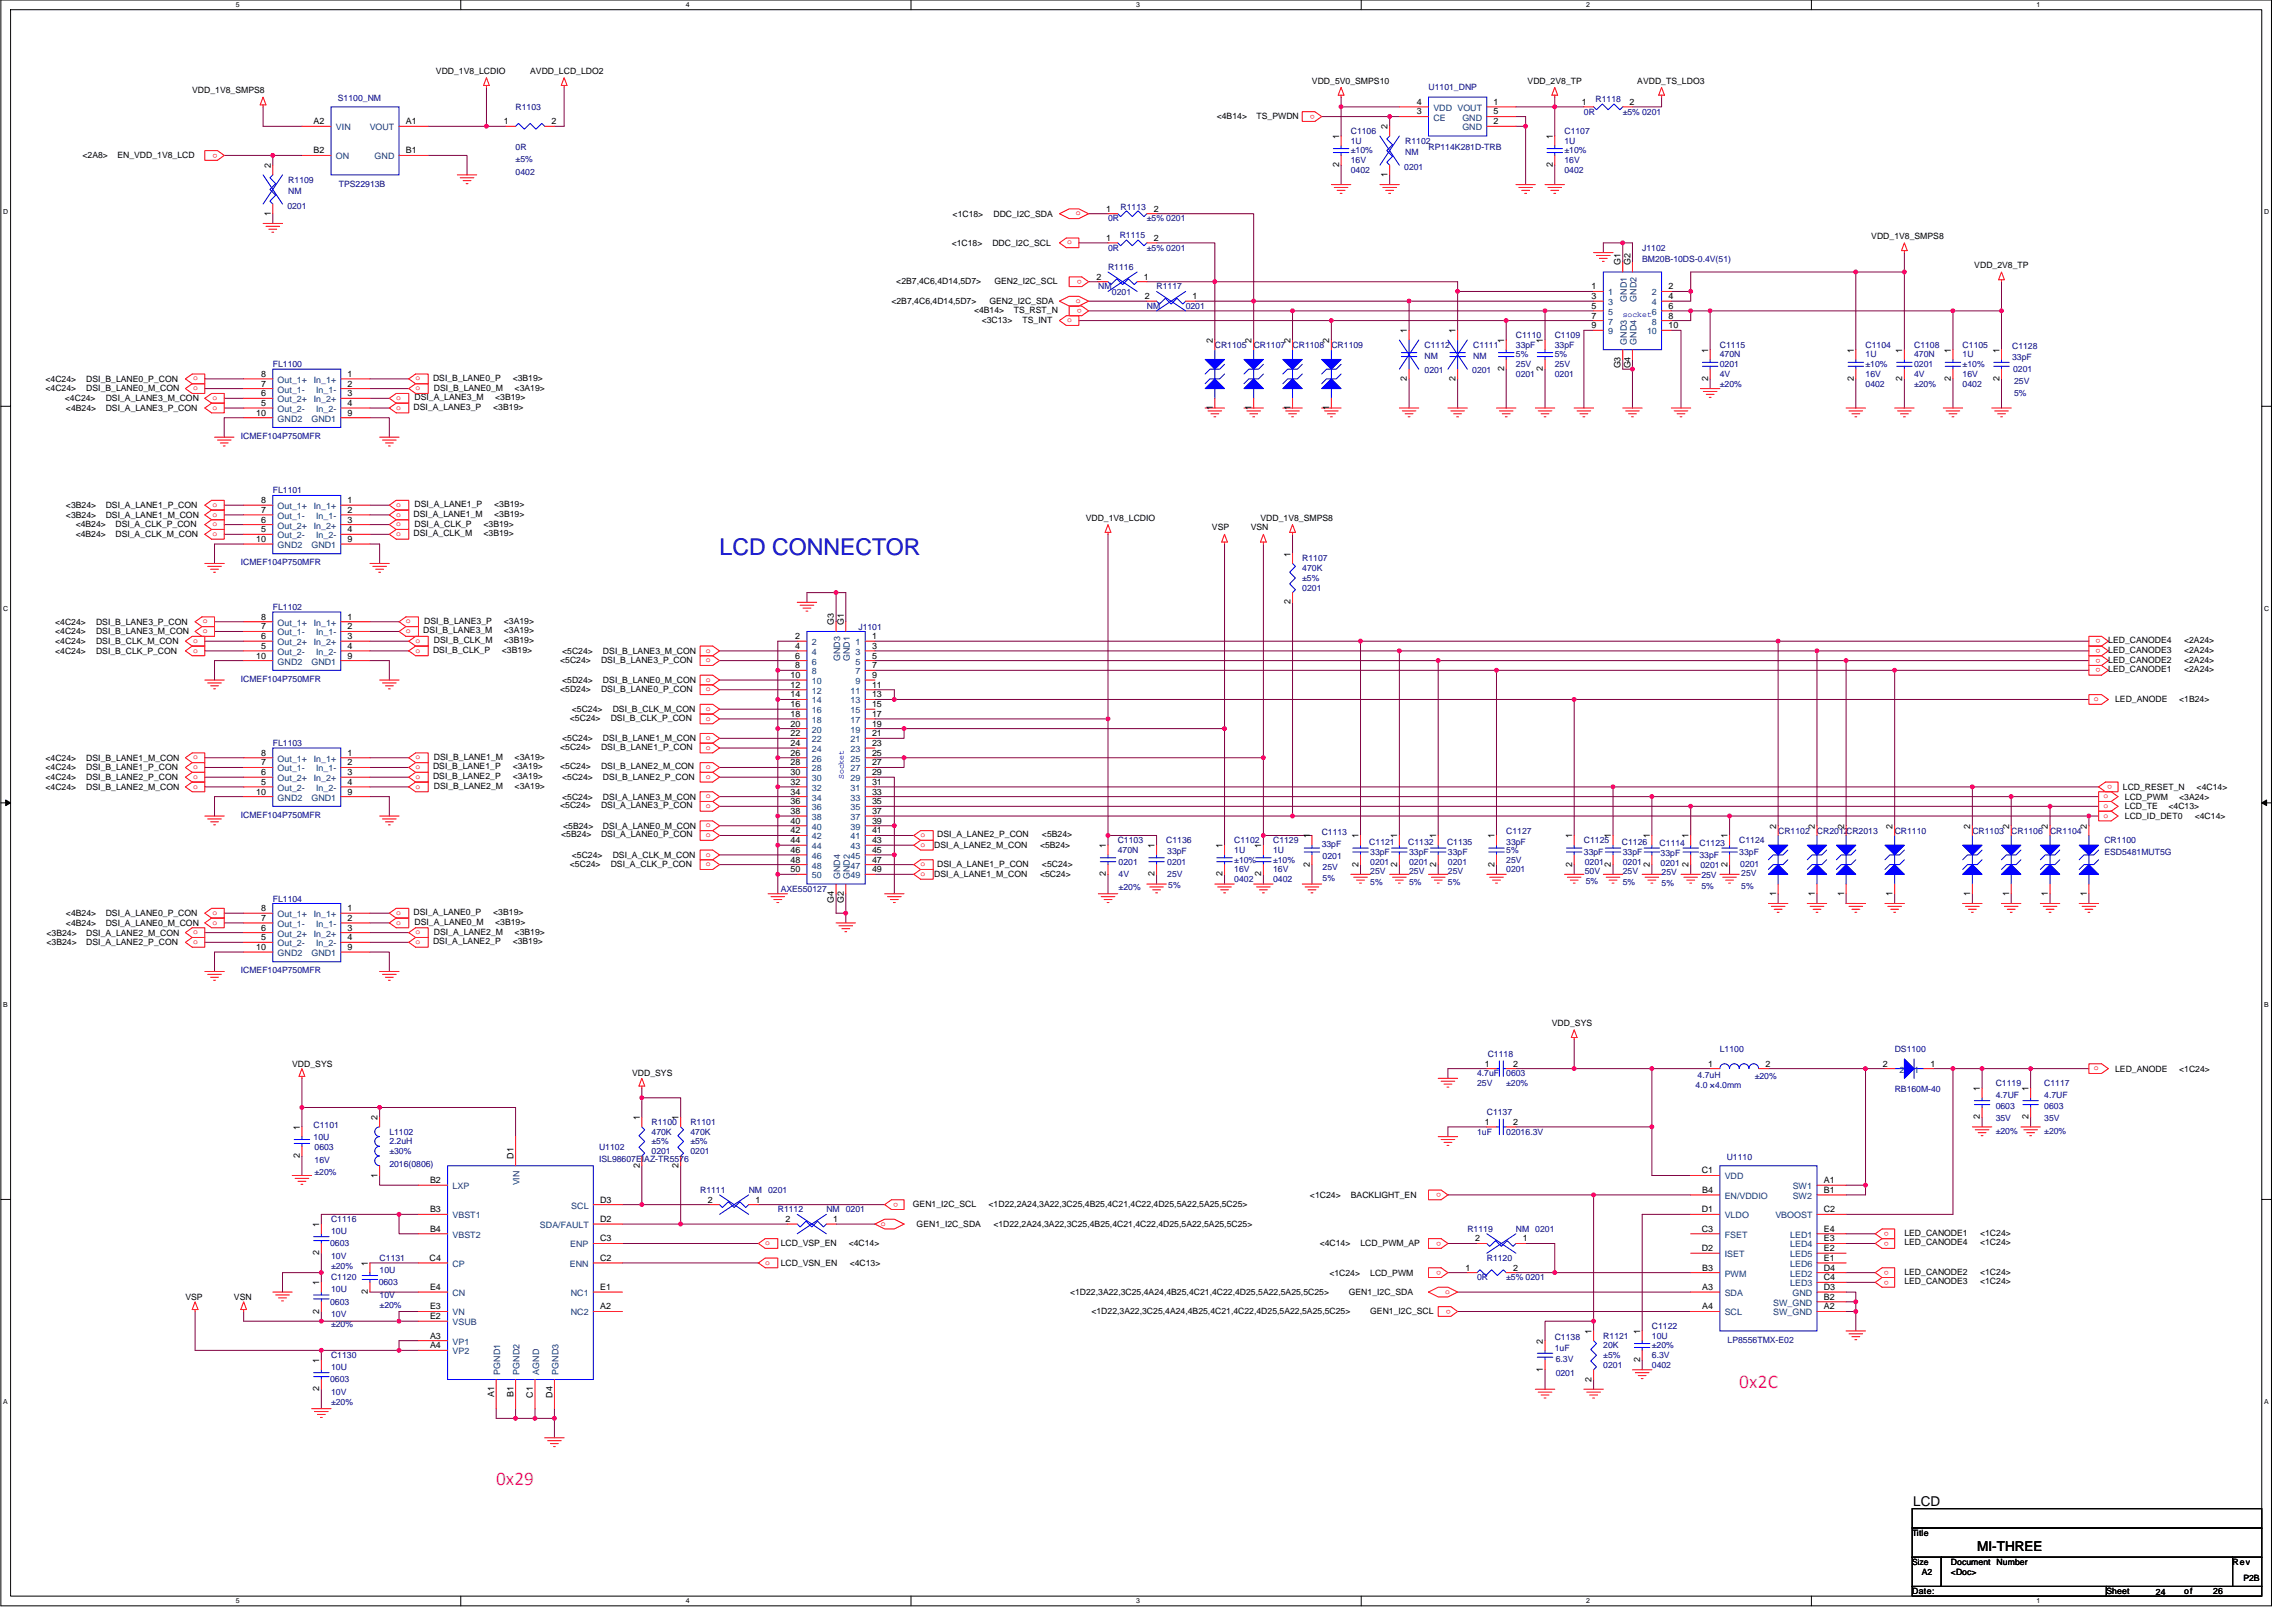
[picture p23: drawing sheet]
<svg xmlns="http://www.w3.org/2000/svg" width="420mm" height="297mm" viewBox="0 0 420 297" stroke-linecap="round" stroke-linejoin="round" font-family="sans-serif">
<defs><g id="words">
<text font-size="4.2" fill="#0000a0" x="131.7" y="101.6">LCD CONNECTOR</text>
<text font-size="3.6" fill="#f0f" x="318.4" y="254.1">0x2C</text>
<text font-size="3.5" fill="#f0f" x="90.8" y="271.8">0x29</text>
<g font-size="2.5">
<text x="350.3" y="275.7">LCD</text>
<text x="362" y="283.9">MI-THREE</text>
</g>
<g font-size="1.6">
<text x="35.2" y="17.1">VDD_1V8_SMPS8</text>
<text x="79.8" y="13.5">VDD_1V8_LCDIO</text>
<text x="97.1" y="13.5">AVDD_LCD_LDO2</text>
<text x="240.2" y="15.3">VDD_5V0_SMPS10</text>
<text x="279.7" y="15.3">VDD_2V8_TP</text>
<text x="299.8" y="15.3">AVDD_TS_LDO3</text>
<text x="57.4" y="22.7">A2</text>
<text x="74.3" y="22.7">A1</text>
<text x="92.3" y="22.7">1</text>
<text x="101" y="22.7">2</text>
<text x="222.8" y="21.7">&lt;4B14&gt;</text>
<text x="230" y="21.7">TS_PWDN</text>
<text x="254" y="23.6" transform="rotate(-90 254 23.6)">2</text>
<text x="259.4" y="21">3</text>
<text x="259.4" y="19.2">4</text>
<text x="273.4" y="22.7">2</text>
<text x="273.4" y="21">5</text>
<text x="273.4" y="19.2">1</text>
<text x="289.6" y="19.2">1</text>
<text x="298.3" y="19.2">2</text>
<text x="15.1" y="29">&lt;2A8&gt;</text>
<text x="21.5" y="29">EN_VDD_1V8_LCD</text>
<text x="57.4" y="28.1">B2</text>
<text x="74.3" y="28.1">B1</text>
<text x="245.1" y="25.4" transform="rotate(-90 245.1 25.4)">1</text>
<text x="284.3" y="25.4" transform="rotate(-90 284.3 25.4)">1</text>
<text x="49.6" y="30.8" transform="rotate(-90 49.6 30.8)">2</text>
<text x="245.1" y="30.6" transform="rotate(-90 245.1 30.6)">2</text>
<text x="254" y="32.4" transform="rotate(-90 254 32.4)">1</text>
<text x="284.3" y="30.6" transform="rotate(-90 284.3 30.6)">2</text>
<text x="49.6" y="39.5" transform="rotate(-90 49.6 39.5)">1</text>
<text x="174.4" y="39.6">&lt;1C18&gt;</text>
<text x="181.9" y="39.6">DDC_I2C_SDA</text>
<text x="202.5" y="38.7">1</text>
<text x="211.2" y="38.7">2</text>
<text x="174.2" y="45">&lt;1C18&gt;</text>
<text x="181.7" y="45">DDC_I2C_SCL</text>
<text x="202.5" y="44.1">1</text>
<text x="211.2" y="44.1">2</text>
<text x="342.6" y="43.7">VDD_1V8_SMPS8</text>
<text x="164.1" y="51.9">&lt;2B7,4C6,4D14,5D7&gt;</text>
<text x="182" y="51.9">GEN2_I2C_SCL</text>
<text x="200.7" y="51.2">2</text>
<text x="209.4" y="51.2">1</text>
<text x="291.4" y="53">1</text>
<text x="296.7" y="48.5" transform="rotate(-90 296.7 48.5)">G1</text>
<text x="298.5" y="48.5" transform="rotate(-90 298.5 48.5)">G2</text>
<text x="305.4" y="53">2</text>
<text x="361.5" y="49.1">VDD_2V8_TP</text>
<text x="163.2" y="55.6">&lt;2B7,4C6,4D14,5D7&gt;</text>
<text x="178.3" y="57.3">&lt;4B14&gt;</text>
<text x="179.7" y="59.2">&lt;3C13&gt;</text>
<text x="181.2" y="55.6">GEN2_I2C_SDA</text>
<text x="185.6" y="57.3">TS_RST_N</text>
<text x="187.2" y="59.2">TS_INT</text>
<text x="209.6" y="54.7">2</text>
<text x="218.3" y="54.7">1</text>
<text x="291.4" y="54.7">3</text>
<text x="291.4" y="56.5">5</text>
<text x="291.4" y="58.3">7</text>
<text x="305.4" y="54.7">4</text>
<text x="305.4" y="56.5">6</text>
<text x="305.4" y="58.3">8</text>
<text x="222" y="62.8" transform="rotate(-90 222 62.8)">2</text>
<text x="229.1" y="62.8" transform="rotate(-90 229.1 62.8)">2</text>
<text x="236.3" y="62.8" transform="rotate(-90 236.3 62.8)">2</text>
<text x="243.4" y="62.8" transform="rotate(-90 243.4 62.8)">2</text>
<text x="257.6" y="61" transform="rotate(-90 257.6 61)">1</text>
<text x="266.5" y="61" transform="rotate(-90 266.5 61)">1</text>
<text x="275.4" y="62.8" transform="rotate(-90 275.4 62.8)">1</text>
<text x="282.5" y="62.8" transform="rotate(-90 282.5 62.8)">1</text>
<text x="291.4" y="60.1">9</text>
<text x="305.4" y="60.1">10</text>
<text x="312.7" y="64.5" transform="rotate(-90 312.7 64.5)">1</text>
<text x="339.4" y="64.5" transform="rotate(-90 339.4 64.5)">1</text>
<text x="348.3" y="64.5" transform="rotate(-90 348.3 64.5)">1</text>
<text x="357.2" y="64.5" transform="rotate(-90 357.2 64.5)">1</text>
<text x="366" y="64.5" transform="rotate(-90 366 64.5)">1</text>
<text x="8.3" y="69.9">&lt;4C24&gt;</text>
<text x="8.3" y="71.6">&lt;4C24&gt;</text>
<text x="15.8" y="69.9">DSI_B_LANE0_P_CON</text>
<text x="15.8" y="71.6">DSI_B_LANE0_M_CON</text>
<text x="47.8" y="70.7">7</text>
<text x="47.8" y="69">8</text>
<text x="63.6" y="70.7">2</text>
<text x="63.6" y="69">1</text>
<text x="79.3" y="69.7">DSI_B_LANE0_P</text>
<text x="79.4" y="71.5">DSI_B_LANE0_M</text>
<text x="93.9" y="69.7">&lt;3B19&gt;</text>
<text x="94.2" y="71.5">&lt;3A19&gt;</text>
<text x="257.6" y="69.7" transform="rotate(-90 257.6 69.7)">2</text>
<text x="266.5" y="69.7" transform="rotate(-90 266.5 69.7)">2</text>
<text x="275.4" y="67.9" transform="rotate(-90 275.4 67.9)">2</text>
<text x="282.5" y="67.9" transform="rotate(-90 282.5 67.9)">2</text>
<text x="296.7" y="67.4" transform="rotate(-90 296.7 67.4)">G3</text>
<text x="298.5" y="67.4" transform="rotate(-90 298.5 67.4)">G4</text>
<text x="312.7" y="69.7" transform="rotate(-90 312.7 69.7)">2</text>
<text x="339.4" y="69.7" transform="rotate(-90 339.4 69.7)">2</text>
<text x="348.3" y="69.7" transform="rotate(-90 348.3 69.7)">2</text>
<text x="357.2" y="69.7" transform="rotate(-90 357.2 69.7)">2</text>
<text x="366" y="69.7" transform="rotate(-90 366 69.7)">2</text>
<text x="11.9" y="73.4">&lt;4C24&gt;</text>
<text x="12.1" y="75.2">&lt;4B24&gt;</text>
<text x="19.4" y="75.2">DSI_A_LANE3_P_CON</text>
<text x="19.4" y="73.4">DSI_A_LANE3_M_CON</text>
<text x="46.9" y="76.1">10</text>
<text x="47.8" y="74.3">5</text>
<text x="47.8" y="72.5">6</text>
<text x="63.6" y="76.1">9</text>
<text x="63.6" y="74.3">4</text>
<text x="63.6" y="72.5">3</text>
<text x="75.7" y="75">DSI_A_LANE3_P</text>
<text x="75.9" y="73.3">DSI_A_LANE3_M</text>
<text x="90.3" y="75">&lt;3B19&gt;</text>
<text x="90.7" y="73.3">&lt;3B19&gt;</text>
<text x="222" y="75.1" transform="rotate(-90 222 75.1)">1</text>
<text x="229.1" y="75.1" transform="rotate(-90 229.1 75.1)">1</text>
<text x="236.3" y="75.1" transform="rotate(-90 236.3 75.1)">1</text>
<text x="243.4" y="75.1" transform="rotate(-90 243.4 75.1)">1</text>
<text x="12.1" y="93">&lt;3B24&gt;</text>
<text x="12.1" y="94.8">&lt;3B24&gt;</text>
<text x="19.4" y="93">DSI_A_LANE1_P_CON</text>
<text x="19.4" y="94.8">DSI_A_LANE1_M_CON</text>
<text x="47.8" y="95.6">6</text>
<text x="47.8" y="93.9">7</text>
<text x="47.8" y="92.1">8</text>
<text x="63.6" y="93.9">2</text>
<text x="63.6" y="92.1">1</text>
<text x="63.6" y="95.6">3</text>
<text x="75.7" y="94.6">DSI_A_LANE1_M</text>
<text x="75.9" y="92.8">DSI_A_LANE1_P</text>
<text x="90.5" y="94.6">&lt;3B19&gt;</text>
<text x="90.5" y="92.8">&lt;3B19&gt;</text>
<text x="198.8" y="95.3">VDD_1V8_LCDIO</text>
<text x="230.8" y="95.3">VDD_1V8_SMPS8</text>
<text x="13.9" y="98.3">&lt;4B24&gt;</text>
<text x="13.9" y="96.5">&lt;4B24&gt;</text>
<text x="21.1" y="98.3">DSI_A_CLK_M_CON</text>
<text x="21.1" y="96.5">DSI_A_CLK_P_CON</text>
<text x="46.9" y="99.2">10</text>
<text x="47.8" y="97.4">5</text>
<text x="63.6" y="99.2">9</text>
<text x="63.6" y="97.4">4</text>
<text x="75.7" y="98.1">DSI_A_CLK_M</text>
<text x="75.9" y="96.4">DSI_A_CLK_P</text>
<text x="88.5" y="98.1">&lt;3B19&gt;</text>
<text x="88.5" y="96.4">&lt;3B19&gt;</text>
<text x="221.9" y="97.1">VSP</text>
<text x="229" y="97.1">VSN</text>
<text x="236.3" y="101.9" transform="rotate(-90 236.3 101.9)">1</text>
<text x="47.8" y="113.4">8</text>
<text x="63.6" y="113.4">1</text>
<text x="236.3" y="110.6" transform="rotate(-90 236.3 110.6)">2</text>
<text x="10.1" y="116.1">&lt;4C24&gt;</text>
<text x="10.1" y="114.3">&lt;4C24&gt;</text>
<text x="10.1" y="117.9">&lt;4C24&gt;</text>
<text x="10.1" y="119.7">&lt;4C24&gt;</text>
<text x="17.6" y="116.1">DSI_B_LANE3_M_CON</text>
<text x="17.6" y="114.3">DSI_B_LANE3_P_CON</text>
<text x="17.6" y="117.9">DSI_B_CLK_M_CON</text>
<text x="17.6" y="119.7">DSI_B_CLK_P_CON</text>
<text x="47.8" y="118.7">5</text>
<text x="47.8" y="117">6</text>
<text x="47.8" y="115.2">7</text>
<text x="63.6" y="115.2">2</text>
<text x="63.6" y="118.7">4</text>
<text x="63.6" y="117">3</text>
<text x="77.5" y="115.9">DSI_B_LANE3_M</text>
<text x="77.7" y="114.2">DSI_B_LANE3_P</text>
<text x="79.3" y="119.5">DSI_B_CLK_P</text>
<text x="79.4" y="117.7">DSI_B_CLK_M</text>
<text x="91.9" y="119.5">&lt;3B19&gt;</text>
<text x="92.3" y="115.9">&lt;3A19&gt;</text>
<text x="92.3" y="114.2">&lt;3A19&gt;</text>
<text x="92.3" y="117.7">&lt;3B19&gt;</text>
<text x="102.9" y="119.7">&lt;5C24&gt;</text>
<text x="110.4" y="119.7">DSI_B_LANE3_M_CON</text>
<text x="145.6" y="117">2</text>
<text x="145.6" y="118.7">4</text>
<text x="152.7" y="114.3" transform="rotate(-90 152.7 114.3)">G3</text>
<text x="154.5" y="114.3" transform="rotate(-90 154.5 114.3)">G1</text>
<text x="159.6" y="117">1</text>
<text x="159.6" y="118.7">3</text>
<text x="386" y="119.5">LED_CANODE3</text>
<text x="386" y="117.7">LED_CANODE4</text>
<text x="399.8" y="119.5">&lt;2A24&gt;</text>
<text x="399.8" y="117.7">&lt;2A24&gt;</text>
<text x="46.9" y="120.5">10</text>
<text x="63.6" y="120.5">9</text>
<text x="102.6" y="121.3">&lt;5C24&gt;</text>
<text x="102.9" y="125">&lt;5D24&gt;</text>
<text x="110" y="121.3">DSI_B_LANE3_P_CON</text>
<text x="110.4" y="125">DSI_B_LANE0_M_CON</text>
<text x="144.7" y="124.1">10</text>
<text x="144.7" y="125.9">12</text>
<text x="145.6" y="120.5">6</text>
<text x="145.6" y="122.3">8</text>
<text x="159.6" y="120.5">5</text>
<text x="159.6" y="122.3">7</text>
<text x="159.6" y="124.1">9</text>
<text x="159.6" y="125.9">11</text>
<text x="386" y="121.3">LED_CANODE2</text>
<text x="386" y="123">LED_CANODE1</text>
<text x="399.8" y="121.3">&lt;2A24&gt;</text>
<text x="399.8" y="123">&lt;2A24&gt;</text>
<text x="102.6" y="126.6">&lt;5D24&gt;</text>
<text x="104.3" y="131.9">&lt;5C24&gt;</text>
<text x="104.7" y="130.3">&lt;5C24&gt;</text>
<text x="110" y="126.6">DSI_B_LANE0_P_CON</text>
<text x="111.8" y="131.9">DSI_B_CLK_P_CON</text>
<text x="112.2" y="130.3">DSI_B_CLK_M_CON</text>
<text x="144.7" y="127.6">14</text>
<text x="144.7" y="129.4">16</text>
<text x="144.7" y="131.2">18</text>
<text x="159.6" y="127.6">13</text>
<text x="159.6" y="129.4">15</text>
<text x="159.6" y="131.2">17</text>
<text x="387.2" y="128.5">LED_ANODE</text>
<text x="399" y="128.5">&lt;1B24&gt;</text>
<text x="102.6" y="137.3">&lt;5C24&gt;</text>
<text x="102.9" y="135.7">&lt;5C24&gt;</text>
<text x="110" y="137.3">DSI_B_LANE1_P_CON</text>
<text x="110.4" y="135.7">DSI_B_LANE1_M_CON</text>
<text x="144.7" y="133">20</text>
<text x="144.7" y="134.7">22</text>
<text x="144.7" y="136.5">24</text>
<text x="159.6" y="133">19</text>
<text x="159.6" y="134.7">21</text>
<text x="159.6" y="136.5">23</text>
<text x="8.3" y="142.8">&lt;4C24&gt;</text>
<text x="8.3" y="139.2">&lt;4C24&gt;</text>
<text x="8.3" y="141">&lt;4C24&gt;</text>
<text x="15.8" y="142.8">DSI_B_LANE2_P_CON</text>
<text x="15.8" y="139.2">DSI_B_LANE1_M_CON</text>
<text x="15.8" y="141">DSI_B_LANE1_P_CON</text>
<text x="47.8" y="143.6">5</text>
<text x="47.8" y="141.9">6</text>
<text x="47.8" y="140.1">7</text>
<text x="47.8" y="138.3">8</text>
<text x="63.6" y="140.1">2</text>
<text x="63.6" y="143.6">4</text>
<text x="63.6" y="138.3">1</text>
<text x="63.6" y="141.9">3</text>
<text x="79.3" y="142.6">DSI_B_LANE2_P</text>
<text x="79.3" y="140.8">DSI_B_LANE1_P</text>
<text x="79.4" y="139">DSI_B_LANE1_M</text>
<text x="93.9" y="142.6">&lt;3A19&gt;</text>
<text x="93.9" y="140.8">&lt;3A19&gt;</text>
<text x="94.2" y="139">&lt;3A19&gt;</text>
<text x="102.6" y="140.8">&lt;5C24&gt;</text>
<text x="102.9" y="142.8">&lt;5C24&gt;</text>
<text x="110" y="140.8">DSI_B_LANE2_M_CON</text>
<text x="110.4" y="142.8">DSI_B_LANE2_P_CON</text>
<text x="144.7" y="138.3">26</text>
<text x="144.7" y="140.1">28</text>
<text x="144.7" y="141.9">30</text>
<text x="144.7" y="143.6">32</text>
<text x="159.6" y="138.3">25</text>
<text x="159.6" y="140.1">27</text>
<text x="159.6" y="141.9">29</text>
<text x="159.6" y="143.6">31</text>
<text x="8.3" y="144.5">&lt;4C24&gt;</text>
<text x="15.8" y="144.5">DSI_B_LANE2_M_CON</text>
<text x="46.9" y="145.4">10</text>
<text x="63.6" y="145.4">9</text>
<text x="79.4" y="144.4">DSI_B_LANE2_M</text>
<text x="94.2" y="144.4">&lt;3A19&gt;</text>
<text x="102.6" y="147.9">&lt;5C24&gt;</text>
<text x="102.9" y="146.3">&lt;5C24&gt;</text>
<text x="110" y="147.9">DSI_A_LANE3_P_CON</text>
<text x="110.4" y="146.3">DSI_A_LANE3_M_CON</text>
<text x="144.7" y="145.4">34</text>
<text x="144.7" y="147.2">36</text>
<text x="144.7" y="149">38</text>
<text x="159.6" y="145.4">33</text>
<text x="159.6" y="147.2">35</text>
<text x="159.6" y="149">37</text>
<text x="388.7" y="144.5">LCD_RESET_N</text>
<text x="389" y="149.9">LCD_ID_DET0</text>
<text x="389" y="146.3">LCD_PWM</text>
<text x="389" y="148.1">LCD_TE</text>
<text x="397" y="148.1">&lt;4C13&gt;</text>
<text x="399" y="146.3">&lt;3A24&gt;</text>
<text x="401.8" y="149.9">&lt;4C14&gt;</text>
<text x="402.2" y="144.5">&lt;4C14&gt;</text>
<text x="102.8" y="153.3">&lt;5B24&gt;</text>
<text x="103.1" y="151.7">&lt;5B24&gt;</text>
<text x="110" y="153.3">DSI_A_LANE0_P_CON</text>
<text x="110.4" y="151.7">DSI_A_LANE0_M_CON</text>
<text x="144.7" y="150.7">40</text>
<text x="144.7" y="152.5">42</text>
<text x="144.7" y="154.3">44</text>
<text x="159.6" y="150.7">39</text>
<text x="159.6" y="152.5">41</text>
<text x="159.6" y="154.3">43</text>
<text x="171" y="155.2">DSI_A_LANE2_M_CON</text>
<text x="171.6" y="153.3">DSI_A_LANE2_P_CON</text>
<text x="190.4" y="155.2">&lt;5B24&gt;</text>
<text x="190.8" y="153.3">&lt;5B24&gt;</text>
<text x="202.5" y="155.2" transform="rotate(-90 202.5 155.2)">1</text>
<text x="211.4" y="155.2" transform="rotate(-90 211.4 155.2)">1</text>
<text x="223.8" y="155.2" transform="rotate(-90 223.8 155.2)">1</text>
<text x="230.9" y="155.2" transform="rotate(-90 230.9 155.2)">1</text>
<text x="239.8" y="153.4" transform="rotate(-90 239.8 153.4)">1</text>
<text x="248.7" y="153.4" transform="rotate(-90 248.7 153.4)">1</text>
<text x="255.8" y="153.4" transform="rotate(-90 255.8 153.4)">1</text>
<text x="262.9" y="153.4" transform="rotate(-90 262.9 153.4)">1</text>
<text x="273.6" y="153.4" transform="rotate(-90 273.6 153.4)">1</text>
<text x="287.8" y="153.4" transform="rotate(-90 287.8 153.4)">1</text>
<text x="294.9" y="153.4" transform="rotate(-90 294.9 153.4)">1</text>
<text x="302" y="153.4" transform="rotate(-90 302 153.4)">1</text>
<text x="309.1" y="153.4" transform="rotate(-90 309.1 153.4)">1</text>
<text x="316.3" y="153.4" transform="rotate(-90 316.3 153.4)">1</text>
<text x="325.2" y="151.7" transform="rotate(-90 325.2 151.7)">2</text>
<text x="332.3" y="151.7" transform="rotate(-90 332.3 151.7)">2</text>
<text x="337.6" y="151.7" transform="rotate(-90 337.6 151.7)">2</text>
<text x="346.5" y="151.7" transform="rotate(-90 346.5 151.7)">2</text>
<text x="360.7" y="151.7" transform="rotate(-90 360.7 151.7)">2</text>
<text x="367.8" y="151.7" transform="rotate(-90 367.8 151.7)">2</text>
<text x="374.9" y="151.7" transform="rotate(-90 374.9 151.7)">2</text>
<text x="382" y="151.7" transform="rotate(-90 382 151.7)">2</text>
<text x="104.3" y="158.6">&lt;5C24&gt;</text>
<text x="104.7" y="157">&lt;5C24&gt;</text>
<text x="111.8" y="158.6">DSI_A_CLK_P_CON</text>
<text x="112.2" y="157">DSI_A_CLK_M_CON</text>
<text x="144.7" y="156.1">46</text>
<text x="144.7" y="157.9">48</text>
<text x="144.7" y="159.6">50</text>
<text x="159.6" y="156.1">45</text>
<text x="159.6" y="157.9">47</text>
<text x="159.6" y="159.6">49</text>
<text x="171" y="160.5">DSI_A_LANE1_M_CON</text>
<text x="171.6" y="158.6">DSI_A_LANE1_P_CON</text>
<text x="190.4" y="160.5">&lt;5C24&gt;</text>
<text x="190.8" y="158.6">&lt;5C24&gt;</text>
<text x="202.5" y="160.4" transform="rotate(-90 202.5 160.4)">2</text>
<text x="211.4" y="160.4" transform="rotate(-90 211.4 160.4)">2</text>
<text x="223.8" y="160.4" transform="rotate(-90 223.8 160.4)">2</text>
<text x="230.9" y="160.4" transform="rotate(-90 230.9 160.4)">2</text>
<text x="239.8" y="158.6" transform="rotate(-90 239.8 158.6)">2</text>
<text x="248.7" y="158.6" transform="rotate(-90 248.7 158.6)">2</text>
<text x="255.8" y="158.6" transform="rotate(-90 255.8 158.6)">2</text>
<text x="262.9" y="158.6" transform="rotate(-90 262.9 158.6)">2</text>
<text x="273.6" y="158.6" transform="rotate(-90 273.6 158.6)">2</text>
<text x="287.8" y="158.6" transform="rotate(-90 287.8 158.6)">2</text>
<text x="294.9" y="158.6" transform="rotate(-90 294.9 158.6)">2</text>
<text x="302" y="158.6" transform="rotate(-90 302 158.6)">2</text>
<text x="309.1" y="158.6" transform="rotate(-90 309.1 158.6)">2</text>
<text x="316.3" y="158.6" transform="rotate(-90 316.3 158.6)">2</text>
<text x="12.1" y="167.7">&lt;4B24&gt;</text>
<text x="19.4" y="167.7">DSI_A_LANE0_P_CON</text>
<text x="47.8" y="166.8">8</text>
<text x="63.6" y="166.8">1</text>
<text x="75.7" y="167.5">DSI_A_LANE0_P</text>
<text x="90.3" y="167.5">&lt;3B19&gt;</text>
<text x="152.7" y="165.2" transform="rotate(-90 152.7 165.2)">G4</text>
<text x="154.5" y="165.2" transform="rotate(-90 154.5 165.2)">G2</text>
<text x="325.2" y="164" transform="rotate(-90 325.2 164)">1</text>
<text x="332.3" y="164" transform="rotate(-90 332.3 164)">1</text>
<text x="337.6" y="164" transform="rotate(-90 337.6 164)">1</text>
<text x="346.5" y="164" transform="rotate(-90 346.5 164)">1</text>
<text x="360.7" y="164" transform="rotate(-90 360.7 164)">1</text>
<text x="367.8" y="164" transform="rotate(-90 367.8 164)">1</text>
<text x="374.9" y="164" transform="rotate(-90 374.9 164)">1</text>
<text x="382" y="164" transform="rotate(-90 382 164)">1</text>
<text x="8.5" y="173">&lt;3B24&gt;</text>
<text x="8.5" y="171.2">&lt;3B24&gt;</text>
<text x="12.1" y="169.4">&lt;4B24&gt;</text>
<text x="15.8" y="173">DSI_A_LANE2_P_CON</text>
<text x="15.8" y="171.2">DSI_A_LANE2_M_CON</text>
<text x="19.4" y="169.4">DSI_A_LANE0_M_CON</text>
<text x="46.9" y="173.9">10</text>
<text x="47.8" y="172.1">5</text>
<text x="47.8" y="170.3">6</text>
<text x="47.8" y="168.5">7</text>
<text x="63.6" y="173.9">9</text>
<text x="63.6" y="168.5">2</text>
<text x="63.6" y="172.1">4</text>
<text x="63.6" y="170.3">3</text>
<text x="75.9" y="169.3">DSI_A_LANE0_M</text>
<text x="79.3" y="172.8">DSI_A_LANE2_P</text>
<text x="79.4" y="171">DSI_A_LANE2_M</text>
<text x="90.7" y="169.3">&lt;3B19&gt;</text>
<text x="93.9" y="172.8">&lt;3B19&gt;</text>
<text x="94.2" y="171">&lt;3B19&gt;</text>
<text x="284.1" y="187.7">VDD_SYS</text>
<text x="53.5" y="195.2">VDD_SYS</text>
<text x="115.7" y="197">VDD_SYS</text>
<text x="271.8" y="195.2">1</text>
<text x="277" y="195.2">2</text>
<text x="312.7" y="195.2">1</text>
<text x="323.2" y="195.2">2</text>
<text x="344.7" y="195.2">2</text>
<text x="353.5" y="195.2">1</text>
<text x="387.2" y="196.1">LED_ANODE</text>
<text x="399" y="196.1">&lt;1C24&gt;</text>
<text x="362.5" y="199.7" transform="rotate(-90 362.5 199.7)">1</text>
<text x="371.4" y="199.7" transform="rotate(-90 371.4 199.7)">1</text>
<text x="54.9" y="206.8" transform="rotate(-90 54.9 206.8)">1</text>
<text x="69.1" y="205" transform="rotate(-90 69.1 205)">2</text>
<text x="117.1" y="205" transform="rotate(-90 117.1 205)">1</text>
<text x="124.2" y="205" transform="rotate(-90 124.2 205)">1</text>
<text x="271.8" y="205.9">1</text>
<text x="277" y="205.9">2</text>
<text x="362.5" y="204.9" transform="rotate(-90 362.5 204.9)">2</text>
<text x="371.4" y="204.9" transform="rotate(-90 371.4 204.9)">2</text>
<text x="54.9" y="212" transform="rotate(-90 54.9 212)">2</text>
<text x="69.1" y="215.5" transform="rotate(-90 69.1 215.5)">1</text>
<text x="94" y="212.1" transform="rotate(-90 94 212.1)">D1</text>
<text x="117.1" y="213.7" transform="rotate(-90 117.1 213.7)">2</text>
<text x="124.2" y="213.7" transform="rotate(-90 124.2 213.7)">2</text>
<text x="311.6" y="214.8">C1</text>
<text x="78.7" y="216.5">B2</text>
<text x="78.7" y="221.9">B3</text>
<text x="109.9" y="220.1">D3</text>
<text x="129.6" y="220.1">2</text>
<text x="138.3" y="220.1">1</text>
<text x="167.1" y="220.8">GEN1_I2C_SCL</text>
<text x="181" y="220.8">&lt;1D22,2A24,3A22,3C25,4B25,4C21,4C22,4D25,5A22,5A25,5C25&gt;</text>
<text x="239.8" y="219.2">&lt;1C24&gt;</text>
<text x="247.3" y="219.2">BACKLIGHT_EN</text>
<text x="311.6" y="221.9">D1</text>
<text x="311.6" y="218.3">B4</text>
<text x="333.9" y="221.9">C2</text>
<text x="333.9" y="216.5">A1</text>
<text x="333.9" y="218.3">B1</text>
<text x="58.5" y="224.6" transform="rotate(-90 58.5 224.6)">1</text>
<text x="78.7" y="225.4">B4</text>
<text x="109.9" y="223.6">D2</text>
<text x="109.9" y="227.2">C3</text>
<text x="143.8" y="223.6">2</text>
<text x="152.5" y="223.6">1</text>
<text x="167.8" y="224.6">GEN1_I2C_SDA</text>
<text x="181.9" y="224.6">&lt;1D22,2A24,3A22,3C25,4B25,4C21,4C22,4D25,5A22,5A25,5C25&gt;</text>
<text x="270.1" y="227.2">2</text>
<text x="278.8" y="227.2">1</text>
<text x="311.6" y="225.4">C3</text>
<text x="333.9" y="227.2">E3</text>
<text x="333.9" y="225.4">E4</text>
<text x="348.6" y="226.2">LED_CANODE1</text>
<text x="348.6" y="227.9">LED_CANODE4</text>
<text x="362.5" y="226.2">&lt;1C24&gt;</text>
<text x="362.5" y="227.9">&lt;1C24&gt;</text>
<text x="58.5" y="229.7" transform="rotate(-90 58.5 229.7)">2</text>
<text x="67.3" y="231.7" transform="rotate(-90 67.3 231.7)">1</text>
<text x="78.6" y="230.8">C4</text>
<text x="109.9" y="230.8">C2</text>
<text x="142.9" y="228.1">LCD_VSP_EN</text>
<text x="142.9" y="231.7">LCD_VSN_EN</text>
<text x="155.4" y="228.1">&lt;4C14&gt;</text>
<text x="155.6" y="231.7">&lt;4C13&gt;</text>
<text x="241.6" y="228.1">&lt;4C14&gt;</text>
<text x="243.4" y="233.4">&lt;1C24&gt;</text>
<text x="249.1" y="228.1">LCD_PWM_AP</text>
<text x="250.9" y="233.4">LCD_PWM</text>
<text x="268.3" y="232.5">1</text>
<text x="277" y="232.5">2</text>
<text x="311.6" y="229">D2</text>
<text x="311.6" y="232.5">B3</text>
<text x="333.9" y="232.5">D4</text>
<text x="333.9" y="230.8">E1</text>
<text x="333.9" y="229">E2</text>
<text x="348.6" y="233.3">LED_CANODE2</text>
<text x="362.5" y="233.3">&lt;1C24&gt;</text>
<text x="33.9" y="237.9">VSP</text>
<text x="42.8" y="237.9">VSN</text>
<text x="58.5" y="235.2" transform="rotate(-90 58.5 235.2)">1</text>
<text x="67.3" y="236.9" transform="rotate(-90 67.3 236.9)">2</text>
<text x="78.7" y="239.6">E3</text>
<text x="78.7" y="236.1">E4</text>
<text x="109.9" y="239.6">A2</text>
<text x="109.9" y="236.1">E1</text>
<text x="195.9" y="237">&lt;1D22,3A22,3C25,4A24,4B25,4C21,4C22,4D25,5A22,5A25,5C25&gt;</text>
<text x="246.9" y="237">GEN1_I2C_SDA</text>
<text x="311.6" y="236.1">A3</text>
<text x="311.6" y="239.6">A4</text>
<text x="333.9" y="236.1">D3</text>
<text x="333.9" y="237.9">B2</text>
<text x="333.9" y="239.6">A2</text>
<text x="333.9" y="234.3">C4</text>
<text x="348.6" y="235.1">LED_CANODE3</text>
<text x="362.5" y="235.1">&lt;1C24&gt;</text>
<text x="58.5" y="240.4" transform="rotate(-90 58.5 240.4)">2</text>
<text x="78.7" y="245">A3</text>
<text x="78.7" y="241.4">E2</text>
<text x="199.8" y="240.6">&lt;1D22,3A22,3C25,4A24,4B25,4C21,4C22,4D25,5A22,5A25,5C25&gt;</text>
<text x="250.9" y="240.6">GEN1_I2C_SCL</text>
<text x="282.5" y="245.9" transform="rotate(-90 282.5 245.9)">2</text>
<text x="291.4" y="244.1" transform="rotate(-90 291.4 244.1)">1</text>
<text x="300.3" y="244.1" transform="rotate(-90 300.3 244.1)">1</text>
<text x="58.5" y="249.4" transform="rotate(-90 58.5 249.4)">1</text>
<text x="78.7" y="246.8">A4</text>
<text x="282.5" y="251.1" transform="rotate(-90 282.5 251.1)">1</text>
<text x="300.3" y="249.3" transform="rotate(-90 300.3 249.3)">2</text>
<text x="58.5" y="254.6" transform="rotate(-90 58.5 254.6)">2</text>
<text x="90.5" y="255.7" transform="rotate(-90 90.5 255.7)">A1</text>
<text x="94" y="255.7" transform="rotate(-90 94 255.7)">B1</text>
<text x="97.6" y="255.8" transform="rotate(-90 97.6 255.8)">C1</text>
<text x="101.1" y="255.8" transform="rotate(-90 101.1 255.8)">D4</text>
<text x="291.4" y="252.9" transform="rotate(-90 291.4 252.9)">2</text>
<text x="350.1" y="281.1">Title</text>
<text x="350.1" y="286.4">Size</text>
<text x="357.2" y="286.4">Document Number</text>
<text x="408.7" y="286.4">Rev</text>
<text x="350.1" y="291.8">Date:</text>
<text x="351.8" y="288.2">A2</text>
<text x="357.2" y="288.2">&lt;Doc&gt;</text>
<text x="385.6" y="291.8">Sheet</text>
<text x="394.7" y="292">24</text>
<text x="399.8" y="291.8">of</text>
<text x="405.2" y="291.8">26</text>
<text x="410.7" y="289.3">P2B</text>
</g>
<g font-size="1.6" fill="#000080">
<text x="261.5" y="16.5">U1101_DNP</text>
<text x="61.9" y="18.5">S1100_NM</text>
<text x="94.4" y="20.1">R1103</text>
<text x="290" y="21">0R</text>
<text x="292.1" y="18.7">R1118</text>
<text x="297.1" y="21">±5% 0201</text>
<text x="94.4" y="27.4">0R</text>
<text x="94.4" y="29.7">±5%</text>
<text x="247.3" y="24.5">C1106</text>
<text x="247.3" y="26.3">1U</text>
<text x="247.3" y="29.9">16V</text>
<text x="247.3" y="28.1">±10%</text>
<text x="257.2" y="26.3">R1102</text>
<text x="257.2" y="28.4">NM</text>
<text x="261.5" y="27.4">RP114K281D-TRB</text>
<text x="286.4" y="24.5">C1107</text>
<text x="286.4" y="26.3">1U</text>
<text x="286.4" y="29.9">16V</text>
<text x="286.4" y="28.1">±10%</text>
<text x="52.8" y="33.4">R1109</text>
<text x="52.8" y="35.6">NM</text>
<text x="62" y="34.1">TPS22913B</text>
<text x="94.4" y="32">0402</text>
<text x="247.3" y="31.6">0402</text>
<text x="257.1" y="31.1">0201</text>
<text x="286.4" y="31.6">0402</text>
<text x="52.6" y="38.2">0201</text>
<text x="202.9" y="40.5">0R</text>
<text x="205.2" y="38.4">R1113</text>
<text x="210" y="40.5">±5% 0201</text>
<text x="202.9" y="45.9">0R</text>
<text x="205" y="43.6">R1115</text>
<text x="210" y="45.9">±5% 0201</text>
<text x="300.6" y="45.9">J1102</text>
<text x="201.1" y="53">NM</text>
<text x="202.8" y="49.4">R1116</text>
<text x="211.7" y="53">R1117</text>
<text x="300.6" y="48">BM20B-10DS-0.4V(51)</text>
<text x="203.6" y="54">0201</text>
<text x="210" y="56.5">NM</text>
<text x="217.1" y="56.5">0201</text>
<text x="222.4" y="63.6">CR1105</text>
<text x="229.5" y="63.6">CR1107</text>
<text x="236.6" y="63.6">CR1108</text>
<text x="243.7" y="63.6">CR1109</text>
<text x="260.8" y="63.6">C1112</text>
<text x="260.8" y="65.8">NM</text>
<text x="269.7" y="63.6">C1111</text>
<text x="269.7" y="65.8">NM</text>
<text x="277.5" y="61.9">C1110</text>
<text x="277.5" y="63.6">33pF</text>
<text x="277.5" y="65.4">5%</text>
<text x="284.6" y="61.9">C1109</text>
<text x="284.6" y="63.6">33pF</text>
<text x="284.6" y="65.4">5%</text>
<text x="314.9" y="63.6">C1115</text>
<text x="314.9" y="65.4">470N</text>
<text x="341.5" y="63.6">C1104</text>
<text x="341.5" y="65.4">1U</text>
<text x="350.4" y="63.6">C1108</text>
<text x="350.4" y="65.4">470N</text>
<text x="359.3" y="63.6">C1105</text>
<text x="359.3" y="65.4">1U</text>
<text x="368.4" y="63.8">C1128</text>
<text x="368.4" y="66">33pF</text>
<text x="49.9" y="67.2">FL1100</text>
<text x="260.8" y="68.3">0201</text>
<text x="269.5" y="68.3">0201</text>
<text x="277.5" y="69">0201</text>
<text x="277.5" y="67.2">25V</text>
<text x="284.6" y="69">0201</text>
<text x="284.6" y="67.2">25V</text>
<text x="314.9" y="67.2">0201</text>
<text x="314.9" y="69">4V</text>
<text x="314.9" y="70.8">±20%</text>
<text x="341.5" y="70.8">0402</text>
<text x="341.5" y="69">16V</text>
<text x="341.5" y="67.2">±10%</text>
<text x="350.4" y="67.2">0201</text>
<text x="350.4" y="69">4V</text>
<text x="350.4" y="70.8">±20%</text>
<text x="359.3" y="70.8">0402</text>
<text x="359.3" y="69">16V</text>
<text x="359.3" y="67.2">±10%</text>
<text x="368.6" y="68.1">0201</text>
<text x="368.7" y="70.2">25V</text>
<text x="368.7" y="72.5">5%</text>
<text x="44.1" y="80.4">ICMEF104P750MFR</text>
<text x="49.9" y="90.3">FL1101</text>
<text x="44.1" y="103.5">ICMEF104P750MFR</text>
<text x="238.4" y="102.8">R1107</text>
<text x="238.4" y="104.5">470K</text>
<text x="238.4" y="106.3">±5%</text>
<text x="49.9" y="111.7">FL1102</text>
<text x="238.4" y="108.1">0201</text>
<text x="157.2" y="115.2">J1101</text>
<text x="44.1" y="124.8">ICMEF104P750MFR</text>
<text x="49.9" y="136.5">FL1103</text>
<text x="44.1" y="149.7">ICMEF104P750MFR</text>
<text x="204.6" y="154.3">C1103</text>
<text x="213.5" y="154.3">C1136</text>
<text x="226" y="154.3">C1102</text>
<text x="233.1" y="154.3">C1129</text>
<text x="242" y="152.9">C1113</text>
<text x="242" y="155">33pF</text>
<text x="250.7" y="154.7">C1121</text>
<text x="257.8" y="154.7">C1132</text>
<text x="264.9" y="154.7">C1135</text>
<text x="275.7" y="152.5">C1127</text>
<text x="275.7" y="154.7">33pF</text>
<text x="290" y="154.3">C1125</text>
<text x="296.9" y="154.7">C1126</text>
<text x="303.8" y="154.9">C1114</text>
<text x="311.1" y="154.9">C1123</text>
<text x="318.4" y="154.3">C1124</text>
<text x="325.5" y="152.5">CR1102</text>
<text x="332.6" y="152.5">CR2012CR2013</text>
<text x="346.9" y="152.5">CR1110</text>
<text x="361.1" y="152.5">CR1103</text>
<text x="368.2" y="152.5">CR1106</text>
<text x="375.3" y="152.5">CR1104</text>
<text x="385.3" y="154.3">CR1100</text>
<text x="204.6" y="156.1">470N</text>
<text x="204.8" y="158.2">0201</text>
<text x="204.8" y="160.5">4V</text>
<text x="213.7" y="156.3">33pF</text>
<text x="213.7" y="158.2">0201</text>
<text x="213.7" y="160.5">25V</text>
<text x="226" y="156.1">1U</text>
<text x="226" y="161.4">0402</text>
<text x="226" y="159.7">16V</text>
<text x="226" y="157.9">±10%</text>
<text x="233.1" y="156.1">1U</text>
<text x="233.1" y="161.4">0402</text>
<text x="233.1" y="159.7">16V</text>
<text x="233.1" y="157.9">±10%</text>
<text x="242.1" y="157.2">0201</text>
<text x="242.1" y="159.3">25V</text>
<text x="242.1" y="161.3">5%</text>
<text x="250.9" y="156.5">33pF</text>
<text x="250.9" y="158.2">0201</text>
<text x="250.9" y="160">25V</text>
<text x="250.9" y="162">5%</text>
<text x="258" y="156.5">33pF</text>
<text x="258" y="158.2">0201</text>
<text x="258" y="160">25V</text>
<text x="258" y="162">5%</text>
<text x="265.1" y="156.5">33pF</text>
<text x="265.1" y="158.2">0201</text>
<text x="265.1" y="160">25V</text>
<text x="265.1" y="162">5%</text>
<text x="275.7" y="159.7">0201</text>
<text x="275.7" y="157.9">25V</text>
<text x="275.7" y="156.1">5%</text>
<text x="290" y="156.5">33pF</text>
<text x="290.1" y="158.2">0201</text>
<text x="290.1" y="160">50V</text>
<text x="290.3" y="161.8">5%</text>
<text x="297.1" y="156.5">33pF</text>
<text x="297.1" y="158.2">0201</text>
<text x="297.1" y="160">25V</text>
<text x="297.1" y="162">5%</text>
<text x="304" y="156.6">33pF</text>
<text x="304" y="158.4">0201</text>
<text x="304.2" y="160.2">25V</text>
<text x="311.1" y="157">33pF</text>
<text x="311.3" y="158.9">0201</text>
<text x="311.5" y="160.7">25V</text>
<text x="318.4" y="156.5">33pF</text>
<text x="318.6" y="158.6">0201</text>
<text x="318.8" y="160.4">25V</text>
<text x="385.3" y="156.5">ESD5481MUT5G</text>
<text x="49.9" y="165">FL1104</text>
<text x="142.9" y="163.2">AXE550127</text>
<text x="204.8" y="162.9">±20%</text>
<text x="213.9" y="162.5">5%</text>
<text x="304.2" y="162.2">5%</text>
<text x="311.5" y="162.7">5%</text>
<text x="318.8" y="162.7">5%</text>
<text x="44.1" y="178.2">ICMEF104P750MFR</text>
<text x="270.4" y="197">4.7uF</text>
<text x="272.4" y="193.4">C1118</text>
<text x="275.7" y="197">0603</text>
<text x="310.8" y="197.4">4.7uH</text>
<text x="314.9" y="192.6">L1100</text>
<text x="321.3" y="197.5">±20%</text>
<text x="346.9" y="192.6">DS1100</text>
<text x="270.4" y="198.8">25V</text>
<text x="275.7" y="198.8">±20%</text>
<text x="310.4" y="199.1">4.0 ×4.0mm</text>
<text x="346.9" y="199.8">RB160M-40</text>
<text x="365.4" y="198.8">C1119</text>
<text x="365.4" y="200.9">4.7UF</text>
<text x="365.4" y="203.1">0603</text>
<text x="374.3" y="198.8">C1117</text>
<text x="374.3" y="200.9">4.7UF</text>
<text x="374.3" y="203.1">0603</text>
<text x="57.4" y="206.4">C1101</text>
<text x="57.4" y="208.6">10U</text>
<text x="71.3" y="207.7">L1102</text>
<text x="71.3" y="209.4">2.2uH</text>
<text x="119.3" y="205.9">R1100</text>
<text x="119.3" y="207.7">470K</text>
<text x="119.3" y="209.4">±5%</text>
<text x="126.4" y="205.9">R1101</text>
<text x="126.4" y="207.7">470K</text>
<text x="126.4" y="209.4">±5%</text>
<text x="270.4" y="207.7">1uF</text>
<text x="272.2" y="204.1">C1137</text>
<text x="275.7" y="207.7">02016.3V</text>
<text x="365.4" y="205.2">35V</text>
<text x="365.4" y="207.5">±20%</text>
<text x="374.3" y="205.2">35V</text>
<text x="374.3" y="207.5">±20%</text>
<text x="57.6" y="210.5">0603</text>
<text x="57.6" y="212.8">16V</text>
<text x="57.6" y="215.1">±20%</text>
<text x="71.3" y="211.2">±30%</text>
<text x="71.3" y="213.5">2016(0806)</text>
<text x="109.7" y="210.5">U1102</text>
<text x="109.7" y="212.6">ISL98607EIAZ-TR5576</text>
<text x="119.3" y="211.2">0201</text>
<text x="126.4" y="211.2">0201</text>
<text x="316.1" y="212.3">U1110</text>
<text x="128.2" y="218.3">R1111</text>
<text x="137.1" y="218.3">NM 0201</text>
<text x="142.4" y="221.9">R1112</text>
<text x="151.3" y="221.9">NM 0201</text>
<text x="60.6" y="223.7">C1116</text>
<text x="60.6" y="225.8">10U</text>
<text x="268.6" y="225.4">R1119</text>
<text x="277.5" y="225.4">NM 0201</text>
<text x="60.4" y="228.1">0603</text>
<text x="60.6" y="230.4">10V</text>
<text x="60.6" y="232.2">±20%</text>
<text x="69.5" y="230.8">C1131</text>
<text x="69.5" y="232.9">10U</text>
<text x="272.2" y="230.8">R1120</text>
<text x="60.4" y="238.8">0603</text>
<text x="60.6" y="234.3">C1120</text>
<text x="60.6" y="236.5">10U</text>
<text x="69.3" y="235.2">0603</text>
<text x="69.5" y="237.5">10V</text>
<text x="69.5" y="239.3">±20%</text>
<text x="270.4" y="234.3">0R</text>
<text x="275.7" y="234.3">±5% 0201</text>
<text x="60.6" y="241.1">10V</text>
<text x="60.6" y="242.9">±20%</text>
<text x="284.6" y="245.2">C1138</text>
<text x="293.5" y="245">R1121</text>
<text x="302.4" y="243.2">C1122</text>
<text x="302.4" y="245">10U</text>
<text x="316.3" y="245.7">LP8556TMX-E02</text>
<text x="60.6" y="248.6">C1130</text>
<text x="60.6" y="250.7">10U</text>
<text x="284.6" y="247.3">1uF</text>
<text x="284.8" y="249.3">6.3V</text>
<text x="284.8" y="251.8">0201</text>
<text x="293.5" y="246.8">20K</text>
<text x="293.5" y="248.6">±5%</text>
<text x="293.5" y="250.3">0201</text>
<text x="302.4" y="250.3">0402</text>
<text x="302.4" y="248.6">6.3V</text>
<text x="302.4" y="246.8">±20%</text>
<text x="60.4" y="253">0603</text>
<text x="60.6" y="255.3">10V</text>
<text x="60.6" y="257.1">±20%</text>
</g>
<g font-size="1.6" fill="#004080">
<text x="61.5" y="23.8">VIN</text>
<text x="67.7" y="23.8">VOUT</text>
<text x="262.4" y="22.1">CE</text>
<text x="262.4" y="20.3">VDD VOUT</text>
<text x="267.7" y="23.8">GND</text>
<text x="267.7" y="22.1">GND</text>
<text x="61.5" y="29.2">ON</text>
<text x="68.6" y="29.2">GND</text>
<text x="294.4" y="54.1">1</text>
<text x="294.4" y="55.8">3</text>
<text x="294.4" y="57.6">5</text>
<text x="294.4" y="59.4">7</text>
<text x="297.8" y="55.2" transform="rotate(-90 297.8 55.2)">GND1</text>
<text x="299.6" y="55.2" transform="rotate(-90 299.6 55.2)">GND2</text>
<text x="302.4" y="54.1">2</text>
<text x="302.4" y="55.8">4</text>
<text x="302.4" y="57.6">6</text>
<text x="302.4" y="59.4">8</text>
<text x="294.4" y="61.2">9</text>
<text x="297.8" y="63.1" transform="rotate(-90 297.8 63.1)">GND3</text>
<text x="299.6" y="63.1" transform="rotate(-90 299.6 63.1)">GND4</text>
<text x="301.5" y="61.2">10</text>
<text x="50.8" y="71.8">Out_1-</text>
<text x="50.8" y="70.1">Out_1+</text>
<text x="57.5" y="70.1">In_1+</text>
<text x="57.9" y="71.8">In_1-</text>
<text x="50.8" y="75.4">Out_2-</text>
<text x="50.8" y="73.6">Out_2+</text>
<text x="50.8" y="77.2">GND2</text>
<text x="57" y="77.2">GND1</text>
<text x="57.5" y="73.6">In_2+</text>
<text x="57.9" y="75.4">In_2-</text>
<text x="50.8" y="95">Out_1-</text>
<text x="50.8" y="93.2">Out_1+</text>
<text x="57.5" y="93.2">In_1+</text>
<text x="57.9" y="95">In_1-</text>
<text x="50.8" y="98.5">Out_2-</text>
<text x="50.8" y="96.7">Out_2+</text>
<text x="50.8" y="100.3">GND2</text>
<text x="57" y="100.3">GND1</text>
<text x="57.5" y="96.7">In_2+</text>
<text x="57.9" y="98.5">In_2-</text>
<text x="50.8" y="119.8">Out_2-</text>
<text x="50.8" y="118.1">Out_2+</text>
<text x="50.8" y="116.3">Out_1-</text>
<text x="50.8" y="114.5">Out_1+</text>
<text x="57.5" y="114.5">In_1+</text>
<text x="57.5" y="118.1">In_2+</text>
<text x="57.9" y="116.3">In_1-</text>
<text x="57.9" y="119.8">In_2-</text>
<text x="148.6" y="118.1">2</text>
<text x="148.6" y="119.8">4</text>
<text x="156.6" y="118.1">1</text>
<text x="156.6" y="119.8">3</text>
<text x="50.8" y="121.6">GND2</text>
<text x="57" y="121.6">GND1</text>
<text x="148.6" y="121.6">6</text>
<text x="148.6" y="123.4">8</text>
<text x="148.6" y="125.2">10</text>
<text x="153.8" y="121" transform="rotate(-90 153.8 121)">GND3</text>
<text x="155.6" y="121" transform="rotate(-90 155.6 121)">GND1</text>
<text x="156.6" y="121.6">5</text>
<text x="156.6" y="123.4">7</text>
<text x="156.6" y="125.2">9</text>
<text x="148.6" y="127">12</text>
<text x="148.6" y="128.7">14</text>
<text x="148.6" y="130.5">16</text>
<text x="155.7" y="127">11</text>
<text x="155.7" y="128.7">13</text>
<text x="155.7" y="130.5">15</text>
<text x="148.6" y="132.3">18</text>
<text x="148.6" y="134.1">20</text>
<text x="148.6" y="135.8">22</text>
<text x="148.6" y="137.6">24</text>
<text x="155.7" y="132.3">17</text>
<text x="155.7" y="134.1">19</text>
<text x="155.7" y="135.8">21</text>
<text x="155.7" y="137.6">23</text>
<text x="50.8" y="143">Out_2+</text>
<text x="50.8" y="141.2">Out_1-</text>
<text x="50.8" y="139.4">Out_1+</text>
<text x="57.5" y="139.4">In_1+</text>
<text x="57.5" y="143">In_2+</text>
<text x="57.9" y="141.2">In_1-</text>
<text x="148.6" y="139.4">26</text>
<text x="148.6" y="141.2">28</text>
<text x="148.6" y="143">30</text>
<text x="155.7" y="139.4">25</text>
<text x="155.7" y="141.2">27</text>
<text x="155.7" y="143">29</text>
<text x="50.8" y="144.7">Out_2-</text>
<text x="50.8" y="146.5">GND2</text>
<text x="57" y="146.5">GND1</text>
<text x="57.9" y="144.7">In_2-</text>
<text x="148.6" y="144.7">32</text>
<text x="148.6" y="146.5">34</text>
<text x="148.6" y="148.3">36</text>
<text x="155.7" y="144.7">31</text>
<text x="155.7" y="146.5">33</text>
<text x="155.7" y="148.3">35</text>
<text x="148.6" y="150.1">38</text>
<text x="148.6" y="151.8">40</text>
<text x="148.6" y="153.6">42</text>
<text x="148.6" y="155.4">44</text>
<text x="155.7" y="150.1">37</text>
<text x="155.7" y="151.8">39</text>
<text x="155.7" y="153.6">41</text>
<text x="155.7" y="155.4">43</text>
<text x="148.6" y="157.2">46</text>
<text x="148.6" y="159">48</text>
<text x="148.6" y="160.7">50</text>
<text x="153.8" y="160.9" transform="rotate(-90 153.8 160.9)">GND4</text>
<text x="155.6" y="160.9" transform="rotate(-90 155.6 160.9)">GND2</text>
<text x="155.7" y="157.2">45</text>
<text x="155.7" y="159">47</text>
<text x="155.7" y="160.7">49</text>
<text x="50.8" y="167.9">Out_1+</text>
<text x="57.5" y="167.9">In_1+</text>
<text x="50.8" y="173.2">Out_2-</text>
<text x="50.8" y="171.4">Out_2+</text>
<text x="50.8" y="169.6">Out_1-</text>
<text x="57.5" y="171.4">In_2+</text>
<text x="57.9" y="169.6">In_1-</text>
<text x="57.9" y="173.2">In_2-</text>
<text x="50.8" y="175">GND2</text>
<text x="57" y="175">GND1</text>
<text x="347.8" y="196.3">2</text>
<text x="350.4" y="196.3">1</text>
<text x="315.8" y="215.9">VDD</text>
<text x="82.8" y="217.6">LXP</text>
<text x="95.1" y="217" transform="rotate(-90 95.1 217)">VIN</text>
<text x="104.6" y="221.2">SCL</text>
<text x="315.8" y="219.4">EN/VDDIO</text>
<text x="328.2" y="217.6">SW1</text>
<text x="328.2" y="219.4">SW2</text>
<text x="82.8" y="223">VBST1</text>
<text x="82.8" y="226.5">VBST2</text>
<text x="98.9" y="224.7">SDA/FAULT</text>
<text x="315.8" y="226.5">FSET</text>
<text x="315.8" y="223">VLDO</text>
<text x="325" y="223">VBOOST</text>
<text x="327.7" y="226.5">LED1</text>
<text x="82.8" y="231.9">CP</text>
<text x="104.3" y="231.9">ENN</text>
<text x="104.4" y="228.3">ENP</text>
<text x="315.8" y="233.6">PWM</text>
<text x="315.8" y="230.1">ISET</text>
<text x="327.7" y="233.6">LED2</text>
<text x="327.7" y="231.9">LED6</text>
<text x="327.7" y="230.1">LED5</text>
<text x="327.7" y="228.3">LED4</text>
<text x="82.8" y="237.2">CN</text>
<text x="104.5" y="237.2">NC1</text>
<text x="315.8" y="237.2">SDA</text>
<text x="324.6" y="239">SW_GND</text>
<text x="327.7" y="235.4">LED3</text>
<text x="328.2" y="237.2">GND</text>
<text x="82.8" y="242.5">VSUB</text>
<text x="82.8" y="240.7">VN</text>
<text x="104.5" y="240.7">NC2</text>
<text x="315.8" y="240.7">SCL</text>
<text x="324.6" y="240.7">SW_GND</text>
<text x="82.8" y="246.1">VP1</text>
<text x="82.8" y="247.9">VP2</text>
<text x="91.6" y="251.6" transform="rotate(-90 91.6 251.6)">PGND1</text>
<text x="95.1" y="251.6" transform="rotate(-90 95.1 251.6)">PGND2</text>
<text x="98.7" y="251.6" transform="rotate(-90 98.7 251.6)">AGND</text>
<text x="102.2" y="251.6" transform="rotate(-90 102.2 251.6)">PGND3</text>
</g>
<g font-size="1.5" fill="#f00">
<text x="240.7" y="21" transform="rotate(180 240.7 21)">o</text>
<text x="39.8" y="28.1" transform="rotate(180 39.8 28.1)">o</text>
<text x="197" y="39.4">o</text>
<text x="195.4" y="44.7">o</text>
<text x="198" y="51.2" transform="rotate(180 198 51.2)">o</text>
<text x="195.4" y="59">o</text>
<text x="197" y="55.4">o</text>
<text x="198" y="56.6" transform="rotate(180 198 56.6)">o</text>
<text x="35.4" y="69.6">o</text>
<text x="35.4" y="71.4">o</text>
<text x="76.1" y="69.6">o</text>
<text x="76.1" y="71.4">o</text>
<text x="38.9" y="75">o</text>
<text x="38.9" y="73.2">o</text>
<text x="72.5" y="75">o</text>
<text x="72.5" y="73.2">o</text>
<text x="38.9" y="92.8">o</text>
<text x="38.9" y="94.5">o</text>
<text x="72.5" y="92.8">o</text>
<text x="72.5" y="94.5">o</text>
<text x="38.9" y="98.1">o</text>
<text x="38.9" y="96.3">o</text>
<text x="72.5" y="96.3">o</text>
<text x="72.5" y="98.1">o</text>
<text x="35.4" y="117.6">o</text>
<text x="35.4" y="119.4">o</text>
<text x="37.1" y="115.9">o</text>
<text x="37.1" y="114.1">o</text>
<text x="74.3" y="115.9">o</text>
<text x="74.3" y="114.1">o</text>
<text x="76.1" y="117.6">o</text>
<text x="76.1" y="119.4">o</text>
<text x="129.2" y="119.4">o</text>
<text x="384.6" y="118.8" transform="rotate(180 384.6 118.8)">o</text>
<text x="384.6" y="117" transform="rotate(180 384.6 117)">o</text>
<text x="129.2" y="124.8">o</text>
<text x="129.2" y="121.2">o</text>
<text x="384.6" y="120.6" transform="rotate(180 384.6 120.6)">o</text>
<text x="384.6" y="122.3" transform="rotate(180 384.6 122.3)">o</text>
<text x="129.2" y="131.9">o</text>
<text x="129.2" y="130.1">o</text>
<text x="129.2" y="126.5">o</text>
<text x="383.3" y="128.3">o</text>
<text x="129.2" y="135.4">o</text>
<text x="129.2" y="137.2">o</text>
<text x="35.4" y="142.5">o</text>
<text x="35.4" y="139">o</text>
<text x="35.4" y="140.8">o</text>
<text x="76.1" y="142.5">o</text>
<text x="76.1" y="139">o</text>
<text x="76.1" y="140.8">o</text>
<text x="129.2" y="140.8">o</text>
<text x="129.2" y="142.5">o</text>
<text x="386.7" y="143.7" transform="rotate(180 386.7 143.7)">o</text>
<text x="35.4" y="144.3">o</text>
<text x="76.1" y="144.3">o</text>
<text x="129.2" y="147.9">o</text>
<text x="129.2" y="146.1">o</text>
<text x="385.1" y="149.6">o</text>
<text x="385.1" y="146.1">o</text>
<text x="385.1" y="147.9">o</text>
<text x="129.2" y="153.2">o</text>
<text x="129.2" y="151.4">o</text>
<text x="168.5" y="153.2">o</text>
<text x="168.5" y="155">o</text>
<text x="129.2" y="156.8">o</text>
<text x="129.2" y="158.5">o</text>
<text x="168.5" y="160.3">o</text>
<text x="168.5" y="158.5">o</text>
<text x="38.9" y="167.4">o</text>
<text x="72.5" y="167.4">o</text>
<text x="35.4" y="172.8">o</text>
<text x="35.4" y="171">o</text>
<text x="38.9" y="169.2">o</text>
<text x="72.5" y="169.2">o</text>
<text x="76.1" y="172.8">o</text>
<text x="76.1" y="171">o</text>
<text x="383.3" y="195.9">o</text>
<text x="164.5" y="220.1" transform="rotate(180 164.5 220.1)">o</text>
<text x="263.8" y="218.4" transform="rotate(180 263.8 218.4)">o</text>
<text x="140.1" y="227.9">o</text>
<text x="161.2" y="224.3">o</text>
<text x="263.8" y="227.2" transform="rotate(180 263.8 227.2)">o</text>
<text x="345.8" y="225.5" transform="rotate(180 345.8 225.5)">o</text>
<text x="345.8" y="227.2" transform="rotate(180 345.8 227.2)">o</text>
<text x="140.1" y="231.4">o</text>
<text x="263.8" y="232.6" transform="rotate(180 263.8 232.6)">o</text>
<text x="345.8" y="232.6" transform="rotate(180 345.8 232.6)">o</text>
<text x="264.6" y="236.8">o</text>
<text x="265.6" y="239.7" transform="rotate(180 265.6 239.7)">o</text>
<text x="345.8" y="234.4" transform="rotate(180 345.8 234.4)">o</text>
</g>
<g font-size="1.5" fill="#00f">
<text x="297.1" y="58.1">socket</text>
<text x="154.5" y="142.6" transform="rotate(-90 154.5 142.6)">Socket</text>
</g>
<g font-size="1.3">
<text x="43.1" y="1.3">5</text>
<text x="125.6" y="1.3">4</text>
<text x="208" y="1.3">3</text>
<text x="290.4" y="1.3">2</text>
<text x="372.8" y="1.3">1</text>
<text x=".6" y="39.2">D</text>
<text x="414.5" y="39.2">D</text>
<text x=".6" y="111.8">C</text>
<text x="414.5" y="111.8">C</text>
<text x=".6" y="184.4">B</text>
<text x="414.5" y="184.4">B</text>
<text x=".6" y="256.9">A</text>
<text x="414.5" y="256.9">A</text>
<text x="43.1" y="293.5">5</text>
<text x="125.6" y="293.5">4</text>
<text x="208" y="293.5">3</text>
<text x="290.4" y="293.5">2</text>
<text x="372.8" y="293.5">1</text>
</g>
</g></defs>
<path d="M.2 0h415.7v293.9h-415.7zM1.9 1.8h412.2v290.3h-412.2z" fill="none" stroke="#000" stroke-width=".18"/>
<g fill="#fff">
<path d="M43.1 .2h.7v1.4h-.7z"/>
<path d="M43.1 292.3h.7v1.4h-.7z"/>
</g>
<path d="M84.4 0v1.8M84.4 292.1v1.8" fill="none" stroke="#000" stroke-width=".18"/>
<g fill="#fff">
<path d="M125.6 .2h.7v1.4h-.7z"/>
<path d="M125.6 292.3h.7v1.4h-.7z"/>
</g>
<path d="M166.8 0v1.8M166.8 292.1v1.8" fill="none" stroke="#000" stroke-width=".18"/>
<g fill="#fff">
<path d="M208 .2h.7v1.4h-.7z"/>
<path d="M208 292.3h.7v1.4h-.7z"/>
</g>
<path d="M249.2 0v1.8M249.2 292.1v1.8" fill="none" stroke="#000" stroke-width=".18"/>
<g fill="#fff">
<path d="M290.4 .2h.7v1.4h-.7z"/>
<path d="M290.4 292.3h.7v1.4h-.7z"/>
</g>
<path d="M331.6 0v1.8M331.6 292.1v1.8" fill="none" stroke="#000" stroke-width=".18"/>
<g fill="#fff">
<path d="M372.8 .2h.7v1.4h-.7z"/>
<path d="M372.8 292.3h.7v1.4h-.7z"/>
<path d="M.6 38.1h.9v1.4h-.9z"/>
<path d="M414.5 38.1h.9v1.4h-.9z"/>
<path d="M.6 110.6h.9v1.5h-.9z"/>
<path d="M414.5 110.6h.9v1.5h-.9z"/>
</g>
<path d="M.2 74.4h1.7M414.1 74.4h1.8" fill="none" stroke="#000" stroke-width=".18"/>
<g fill="#fff">
<path d="M.6 183.2h.8v1.4h-.8z"/>
<path d="M414.5 183.2h.9v1.4h-.9z"/>
</g>
<path d="M.2 146.9h1.7M414.1 146.9h1.8" fill="none" stroke="#000" stroke-width=".18"/>
<path d="M1 146.4l.9 .5-.9 .5zM414.1 146.9l.9-.5v1z" fill="#000" stroke="#000" stroke-width=".18"/>
<g fill="#fff">
<path d="M.6 255.8h.8v1.4h-.8z"/>
<path d="M414.5 255.8h.9v1.4h-.9z"/>
</g>
<path d="M.2 219.5h1.7M414.1 219.5h1.8M350.1 276.1h64v3.6h-64zM350.1 279.7h64v5.3h-64zM350.1 285h5.3v5.3h-5.3zM350.1 290.3h35.5v1.8h-35.5zM355.4 285h53.3v5.3h-53.3zM385.6 290.3h28.5v1.8h-28.5zM408.7 285h5.4v5.3h-5.4z" fill="none" stroke="#000" stroke-width=".18"/>
<g fill="none" stroke="#800040" stroke-width=".18">
<path d="M48.2 19.6v3.5h7.1M89.1 16v7.1M103.3 16v7.1h-1.8M245.5 17.8v1.8h10.7M245.5 19.6v5.3M277.5 19.6h7.1M284.6 17.8v1.8M284.6 19.6v5.3M284.6 19.6h5.4M304.2 17.8v1.8h-5.3M41.1 28.4h8.8M49.9 28.4h5.4"/>
<path d="M49.9 39.1v1.8M49.9 28.4v1.8M78.4 28.4h7.1v3.6M78.4 23.1h10.7M89.1 23.1h3.5M199.3 39.1h3.6M211.7 39.1h17.8v16M242 21.3h12.4M245.5 30.2v3.6M254.4 21.3h1.8M254.4 32v1.8M254.4 21.3v1.8"/>
<path d="M277.5 21.3h1.8v1.8M277.5 23.1h1.8M279.3 23.1v10.7M284.6 30.2v3.6M197.5 58.7h46.2M197.5 44.4h5.4M199.3 55.1h10.7M199.3 51.6h1.8M199.3 56.9h37.3M210 51.6h12.4M211.7 44.5h10.7v7.1M218.9 55.1h10.6"/>
<path d="M222.4 51.6v10.6M222.4 51.6h44.5v1.7M229.5 55.1v7.1M229.5 55.1h28.5M243.7 58.7v3.5M243.7 58.7h32M258 55.1v5.4M258 55.1h33.8M275.7 58.7h16.1M275.7 58.7v3.5M282.9 56.9h8.9M282.9 56.9v5.3"/>
<path d="M282.9 56.9h-46.3v5.3M291.8 53.3h-24.9v7.2M297.1 44.4l1.8 .1v3.5M297.1 44.5h-3.6v1.7M297.1 44.5v3.5M306 56.9h3.5M306 53.3h3.5M309.5 56.9v1.8h-3.5M309.5 56.9h3.6M309.5 53.3v1.8h-3.5M313.1 56.9v7.1M313.1 56.9h44.4"/>
<path d="M339.8 49.8h8.8M339.8 49.8h-30.3v3.5M339.8 49.8v14.2M348.6 49.8v14.2M348.6 46.2v3.6M357.5 56.9v7.1M357.5 56.9h8.9M366.4 51.6v12.4M37.5 69.3h7.1M37.5 71.1h7.1M41.1 72.9h3.5M41.1 74.7h3.5"/>
<path d="M44.6 76.5h-3.5v3.5M67.7 74.7h3.6M67.7 72.9h3.6M67.7 76.5h3.6v3.5M67.7 69.3h7.1M67.7 71.1h7.1M258 69.3v5.4M266.9 69.3v5.4M275.7 67.6v7.1M282.9 67.6v7.1M291.8 60.5h-1.8v14.2M297.1 65.8v1.8h1.8"/>
<path d="M298.9 67.6v7.1M298.9 65.8v1.8M306 60.5h1.8v14.2M313.1 69.3v1.8M339.8 69.3v5.4M348.6 69.3v5.4M357.5 69.3v5.4M366.4 69.3v5.4M41.1 96h3.5M41.1 97.8h3.5M41.1 92.5h3.5M41.1 94.2h3.5"/>
<path d="M44.6 99.6h-5.3v3.5M67.7 99.6h1.8v3.5M67.7 96h3.6M67.7 97.8h3.6M67.7 92.5h3.6M67.7 94.2h3.6M202.9 97.8v33.8M224.2 99.6v33.7M231.3 99.6v39.1M236.6 97.8v3.5M37.5 117.3h7.1M37.5 119.1h7.1"/>
<path d="M39.3 115.6h5.3M39.3 113.8h5.3M67.7 117.3h7.1M67.7 119.1h7.1M67.7 115.6h5.4M67.7 113.8h5.4M131.7 119.1h14.3M146 117.3h-3.6v5.4M153.1 108.5v5.3M153.1 108.5h1.7v5.3M153.1 108.5h-5.4v1.7M160.2 117.3h88.9"/>
<path d="M160.2 119.1h96M236.6 110.2v39.2M249.1 117.3v35.6M249.1 117.3h76.4M256.2 119.1v33.8M256.2 119.1h76.4M325.5 117.3v33.8M325.5 117.3h56.9M332.6 119.1v32M332.6 119.1h49.8M37.5 138.7h7.1M44.6 120.9h-5.3v3.6"/>
<path d="M67.7 120.9h3.6v3.6M67.7 138.7h7.1M131.7 120.9h14.3M131.7 124.5h14.3M131.7 126.2h14.3M131.7 129.8h14.3M131.7 131.6h14.3M131.7 135.1h14.3M131.7 136.9h14.3M142.4 122.7h3.6M142.4 133.3h3.6M142.4 138.7h3.6"/>
<path d="M142.4 133.3v5.4M142.4 138.7v5.3M142.4 128h3.6M142.4 122.7v5.3M142.4 128v5.3M160.2 133.3h5.3M160.2 126.2h3.5v1.8h124.5M160.2 120.9h103.1M160.2 128h3.5M160.2 122.7h113.8M160.2 131.6h42.7M160.2 138.7h5.3"/>
<path d="M202.9 131.6v21.3M224.2 133.3v21.4M224.2 133.3h-58.7v1.8h-5.3M231.3 138.7v14.2M231.3 138.7h-65.8v1.8h-5.3M274 122.7h72.9M274 122.7v30.2M288.2 128v24.9M288.2 128h94.2M338 120.9h-74.7v32M338 120.9v30.2M338 120.9h44.4"/>
<path d="M346.9 122.7v28.4M346.9 122.7h35.5M37.5 142.2h7.1M37.5 144h7.1M37.5 140.5h7.1M44.6 145.8h-5.3v3.6M67.7 145.8h3.6v3.6M67.7 142.2h7.1M67.7 144h7.1M67.7 140.5h7.1M131.7 147.6h14.3M131.7 145.8h14.3"/>
<path d="M131.7 140.5h14.3M131.7 142.2h14.3M131.7 151.1h14.3M131.7 152.9h14.3M131.7 156.5h14.3M131.7 158.2h14.3M142.4 144h3.6M142.4 149.4h3.6M142.4 154.7h3.6M142.4 144v5.4M142.4 149.4v5.3M142.4 154.7v5.3"/>
<path d="M160.2 158.2h7.1M160.2 156.5h3.5v7.1M160.2 151.1h3.5v5.4M160.2 152.9h7.1M160.2 154.7h7.1M160.2 149.4h76.4M160.2 145.8h142.2M160.2 144h135.1M160.2 142.2h3.5v8.9M160.2 147.6h149.3M202.9 152.9v1.8M202.9 152.9h8.8v1.8"/>
<path d="M231.3 152.9h8.9M231.3 152.9v1.8M236.6 149.4h80M240.2 158.2v3.6M249.1 158.2v1.8M256.2 158.2v1.8M263.3 158.2v1.8M274 158.2v1.8M288.2 158.2v1.8M295.3 158.2v1.8M295.3 144v8.9M295.3 144h65.8"/>
<path d="M302.4 145.8v7.1M302.4 145.8h65.8M302.4 158.2v1.8M309.5 147.6h65.8M309.5 147.6v5.3M309.5 158.2v1.8M316.6 158.2v1.8M361.1 144v7.1M361.1 144h23.1M368.2 145.8v5.3M368.2 145.8h16M375.3 147.6v3.5"/>
<path d="M375.3 147.6h8.9M382.4 149.4v1.7M382.4 149.4h-65.8v3.5M382.4 149.4h1.8M37.5 172.5h7.1M37.5 170.7h7.1M41.1 168.9h3.5M41.1 167.1h3.5M44.6 174.2h-5.3v3.6M67.7 168.9h3.6M67.7 167.1h3.6M67.7 174.2h3.6v3.6"/>
<path d="M67.7 170.7h7.1M67.7 172.5h7.1M142.4 160h3.6M142.4 160v3.6M153.1 163.6v3.5h1.7M154.8 163.6v3.5M154.8 167.1v1.8M160.2 160h7.1M202.9 160v3.6M211.7 160v1.8M224.2 160v1.8M231.3 160v1.8"/>
<path d="M325.5 163.6v1.8M332.6 163.6v1.8M338 163.6v1.8h1.8M346.9 163.6v1.8M361.1 163.6v1.8M368.2 163.6v1.8M375.3 163.6v1.8M382.4 163.6v1.8M55.3 197.4v5.3M117.5 199.1v1.8M272.2 195.6h-7.1v1.8M277.5 195.6h10.7"/>
<path d="M288.2 190.2v5.4M288.2 195.6h14.2M302.4 195.6h10.7M302.4 195.6v10.6M323.8 195.6h17.7M341.5 195.6v21.3M341.5 195.6h3.6M354 195.6h3.5M357.5 195.6v26.6h-19.5M357.5 195.6h5.4M362.9 195.6h8.9M362.9 195.6v3.5"/>
<path d="M371.8 195.6h10.6M371.8 195.6v3.5M55.3 211.6v3.5M69.5 202.7v1.8M69.5 202.7h-14.2v3.5M69.5 202.7h24.9v5.3M69.5 215.1v1.8h7.1M117.5 213.4v7.1M117.5 200.9v3.6M117.5 200.9h7.1v3.6M124.6 213.4v10.6M265.1 218.7h26.7"/>
<path d="M272.2 206.2h-7.1v1.8M277.5 206.2h24.9M291.8 218.7v23.1M291.8 218.7h17.7M302.4 206.2v8.9h7.1M338 216.9h3.5M341.5 216.9v1.8h-3.5M362.9 204.5v1.7M371.8 204.5v1.7M58.8 229.4v3.5M58.8 232.9h-7.1v3.6M58.8 232.9v1.8"/>
<path d="M67.7 231.1h8.9M67.7 236.5h8.9M73.1 222.3v3.5h3.5M76.6 222.2h-17.8v1.8M114 220.5h3.5M114 224h10.6M114 227.6h24.8M114 231.1h24.8M117.5 220.5h12.5M124.6 224h19.6M138.8 220.5h23.2M153.1 224h7.1"/>
<path d="M265.1 232.9h3.5M265.1 227.6h5.3M266.9 236.5h42.6M277.5 232.9h7.1M279.3 227.6h5.3v5.3M284.6 232.9h24.9M309.5 222.3h-8.9v21.3M338 236.5h1.8v1.8M338 238.3h1.8M338 225.8h5.3M338 227.6h5.3M338 232.9h5.3"/>
<path d="M338 234.7h5.3M339.8 238.3v1.7M35.7 240v7.1h23.1M44.6 240v1.8h32M58.8 240v1.8M58.8 247.1v1.8M58.8 254.3v3.5M58.8 247.1h14.3M73.1 247.1h3.5M76.6 240h-3.5v1.8M76.6 245.4h-3.5v1.7M90.8 257.8v1.8h3.6"/>
<path d="M94.4 257.8v1.8M94.4 259.6h3.5M97.9 259.6h3.6M97.9 257.8v1.8M101.5 259.6v3.5M101.5 257.8v1.8M266.9 240h42.6M282.9 250.7v3.6M291.8 243.6v-1.8h-8.9v3.6M291.8 252.5v1.8M300.6 248.9v1.8M338 240h1.8"/>
<path d="M339.8 240v3.6"/>
</g>
<g fill="#f0f" stroke="#f0f" stroke-width=".18">
<circle cx="348.6" cy="49.8" r=".35"/>
<circle cx="309.5" cy="53.3" r=".35"/>
<circle cx="243.7" cy="58.7" r=".35"/>
<circle cx="279.3" cy="23.1" r=".35"/>
<circle cx="309.5" cy="56.9" r=".35"/>
<circle cx="298.8" cy="67.6" r=".35"/>
<circle cx="297.1" cy="44.4" r=".35"/>
<circle cx="254.4" cy="21.3" r=".35"/>
<circle cx="366.4" cy="56.9" r=".35"/>
<circle cx="245.5" cy="19.5" r=".35"/>
<circle cx="284.6" cy="19.5" r=".35"/>
<circle cx="339.7" cy="49.8" r=".35"/>
<circle cx="89" cy="23.1" r=".35"/>
<circle cx="49.9" cy="28.4" r=".35"/>
<circle cx="236.6" cy="56.9" r=".35"/>
<circle cx="258" cy="55.1" r=".35"/>
<circle cx="275.7" cy="58.7" r=".35"/>
<circle cx="282.8" cy="56.9" r=".35"/>
<circle cx="229.5" cy="55.1" r=".35"/>
<circle cx="222.4" cy="51.5" r=".35"/>
<circle cx="101.5" cy="259.6" r=".35"/>
<circle cx="97.9" cy="259.6" r=".35"/>
<circle cx="94.4" cy="259.6" r=".35"/>
<circle cx="69.5" cy="202.7" r=".35"/>
<circle cx="55.3" cy="202.7" r=".35"/>
<circle cx="73" cy="222.2" r=".35"/>
<circle cx="58.8" cy="241.8" r=".35"/>
<circle cx="73" cy="241.8" r=".35"/>
<circle cx="73" cy="247.1" r=".35"/>
<circle cx="58.8" cy="247.1" r=".35"/>
<circle cx="58.8" cy="232.9" r=".35"/>
<circle cx="117.5" cy="220.5" r=".35"/>
<circle cx="124.6" cy="224" r=".35"/>
<circle cx="117.5" cy="200.9" r=".35"/>
<circle cx="371.7" cy="195.6" r=".35"/>
<circle cx="362.9" cy="195.6" r=".35"/>
<circle cx="302.4" cy="195.6" r=".35"/>
<circle cx="302.4" cy="206.2" r=".35"/>
<circle cx="288.2" cy="195.6" r=".35"/>
<circle cx="341.5" cy="216.9" r=".35"/>
<circle cx="341.5" cy="195.6" r=".35"/>
<circle cx="266.8" cy="53.3" r=".35"/>
<circle cx="274" cy="122.7" r=".35"/>
<circle cx="346.9" cy="122.7" r=".35"/>
<circle cx="325.5" cy="117.3" r=".35"/>
<circle cx="361.1" cy="144" r=".35"/>
<circle cx="368.2" cy="145.8" r=".35"/>
<circle cx="375.3" cy="147.6" r=".35"/>
<circle cx="309.5" cy="147.6" r=".35"/>
<circle cx="288.2" cy="128" r=".35"/>
<circle cx="382.4" cy="149.3" r=".35"/>
<circle cx="163.7" cy="156.5" r=".35"/>
<circle cx="153.1" cy="108.4" r=".35"/>
<circle cx="295.3" cy="144" r=".35"/>
<circle cx="236.6" cy="149.3" r=".35"/>
<circle cx="316.6" cy="149.3" r=".35"/>
<circle cx="163.7" cy="151.1" r=".35"/>
<circle cx="263.3" cy="120.9" r=".35"/>
<circle cx="163.7" cy="128" r=".35"/>
<circle cx="165.5" cy="133.3" r=".35"/>
<circle cx="224.2" cy="133.3" r=".35"/>
<circle cx="165.5" cy="138.7" r=".35"/>
<circle cx="231.3" cy="138.7" r=".35"/>
<circle cx="202.8" cy="152.9" r=".35"/>
<circle cx="202.8" cy="131.6" r=".35"/>
<circle cx="231.3" cy="152.9" r=".35"/>
<circle cx="302.4" cy="145.8" r=".35"/>
<circle cx="154.8" cy="167.1" r=".35"/>
<circle cx="249.1" cy="117.3" r=".35"/>
<circle cx="256.2" cy="119.1" r=".35"/>
<circle cx="142.4" cy="122.7" r=".35"/>
<circle cx="142.4" cy="133.3" r=".35"/>
<circle cx="142.4" cy="128" r=".35"/>
<circle cx="142.4" cy="138.7" r=".35"/>
<circle cx="142.4" cy="149.3" r=".35"/>
<circle cx="142.4" cy="144" r=".35"/>
<circle cx="332.6" cy="119.1" r=".35"/>
<circle cx="338" cy="120.9" r=".35"/>
<circle cx="142.4" cy="160" r=".35"/>
<circle cx="142.4" cy="154.7" r=".35"/>
<circle cx="313.1" cy="56.9" r=".35"/>
<circle cx="357.5" cy="56.9" r=".35"/>
<circle cx="284.6" cy="232.9" r=".35"/>
<circle cx="357.5" cy="195.6" r=".35"/>
<circle cx="339.7" cy="238.2" r=".35"/>
<circle cx="339.7" cy="240" r=".35"/>
<circle cx="291.7" cy="218.7" r=".35"/>
<circle cx="291.7" cy="241.8" r=".35"/>
</g>
<g fill="none" stroke="#f00" stroke-width=".18">
<path d="M48.2 17.8l.5 1.4h-1.1zM48.2 19.2v.4M89.1 14.2l.5 1.4h-1.1zM89.1 15.6v.4M103.3 14.2l.5 1.4h-1zM103.3 15.6v.4M245.5 16l.6 1.4h-1.1zM245.5 17.4v.4M256.2 19.6h5.3M272.2 19.6h5.3M284.6 16l.6 1.4h-1.1zM284.6 17.4v.4"/>
<path d="M290 19.6h1.8M297.1 19.6h1.8M304.2 16l.5 1.4h-1zM304.2 17.4v.4M37.5 27.6h2.3l1.3 .8-1.3 .9h-2.3zM49.9 37.3v1.8M49.9 30.2v1.8M55.3 23.1h5.3M55.3 28.4h5.3M73.1 23.1h5.3M73.1 28.4h5.3M83.7 32h3.6"/>
<path d="M84.3 32.5h2.5M84.8 33.1h1.4M85.3 33.6h.4M92.6 23.1h1.8M99.7 23.1h1.8M194 39.1l1.7-.9h1.8l1.8 .9-1.8 .9h-1.8zM202.9 39.1h1.7M210 39.1h1.7M238.4 20.4h2.3l1.3 .9-1.3 .9h-2.3zM243.7 33.8h3.6M244.3 34.3h2.5M244.8 34.8h1.4"/>
<path d="M245.4 35.4h.3M245.5 24.9v1.8M245.5 28.4v1.8M252.6 33.8h3.6M253.2 34.3h2.5M253.7 34.8h1.4M254.2 35.4h.4M254.4 30.2v1.8M254.4 23.1v1.8M256.2 21.3h5.3M272.2 23.1h5.3M272.2 21.3h5.3"/>
<path d="M277.5 33.8h3.6M278.1 34.3h2.5M278.6 34.8h1.4M279.1 35.4h.4M282.9 33.8h3.5M283.4 34.3h2.5M283.9 34.8h1.5M284.5 35.4h.3M284.6 24.9v1.8M284.6 28.4v1.8M48.2 40.9h3.5M48.7 41.4h2.5"/>
<path d="M49.2 42h1.5M49.8 42.5h.3M194 55.1l1.7-.9h1.8l1.8 .9-1.8 .9h-1.8zM194 58.7l1.2-.9h2.3v1.8h-2.3zM194 44.4l1.2-.8h2.3v1.7h-2.3zM195.7 50.7h2.3l1.3 .9-1.3 .9h-2.3zM195.7 56h2.3l1.3 .9-1.3 .9h-2.3zM201.1 51.6h1.8M202.9 44.4h1.7M208.2 51.6h1.8M210 55.1h1.7M210 44.4h1.7"/>
<path d="M217.1 55.1h1.8M291.8 53.3h1.7M291.8 55.1h1.7M291.8 56.9h1.7M291.8 58.7h1.7M291.8 46.2h3.5M292.3 46.8h2.5M292.8 47.3h1.4M293.4 47.8h.3M297.1 48v1.8M298.9 48v1.8M304.2 53.3h1.8"/>
<path d="M304.2 55.1h1.8M304.2 56.9h1.8M304.2 58.7h1.8M348.6 44.4l.6 1.5h-1.1zM348.6 45.9v.3M366.4 49.8l.6 1.4h-1.1zM366.4 51.2v.4M33.9 69.3l1.3-.8h2.3v1.7h-2.3zM33.9 71.1l1.3-.9h2.3v1.8h-2.3zM37.5 74.7l1.2-.9h2.4v1.8h-2.4zM37.5 72.9l1.2-.9h2.4v1.8h-2.4zM44.6 74.7h5.3"/>
<path d="M44.6 72.9h5.3M44.6 76.5h5.3M44.6 71.1h5.3M44.6 69.3h5.3M62.4 69.3h5.3M62.4 71.1h5.3M62.4 76.5h5.3M62.4 72.9h5.3M62.4 74.7h5.3M71.3 74.7l1.2-.9h2.3v1.8h-2.3zM71.3 72.9l1.2-.9h2.3v1.8h-2.3zM74.8 69.3l1.3-.8h2.3v1.7h-2.3z"/>
<path d="M74.8 71.1l1.3-.9h2.3v1.8h-2.3zM220.6 74.7h3.6M221.2 75.2h2.5M221.7 75.7h1.4M222.2 76.3h.4M222.4 72.9v1.8M222.4 62.2v1.8M227.7 74.7h3.6M228.3 75.2h2.5M228.8 75.7h1.4M229.4 76.3h.3M229.5 72.9v1.8"/>
<path d="M229.5 62.2v1.8M234.9 74.7h3.5M235.4 75.2h2.5M235.9 75.7h1.5M236.5 76.3h.3M236.6 72.9v1.8M236.6 62.2v1.8M242 74.7h3.5M242.5 75.2h2.5M243 75.7h1.5M243.6 76.3h.3M243.7 72.9v1.8"/>
<path d="M243.7 62.2v1.8M256.2 74.7h3.5M256.7 75.2h2.5M257.2 75.7h1.5M257.8 76.3h.3M258 60.5v1.7M258 67.6v1.7M265.1 74.7h3.5M265.6 75.2h2.5M266.1 75.7h1.5M266.7 76.3h.3M266.9 60.5v1.7"/>
<path d="M266.9 67.6v1.7M274 74.7h3.5M274.5 75.2h2.5M275 75.7h1.5M275.6 76.3h.3M275.7 62.2v1.8M275.7 65.8v1.8M281.1 74.7h3.5M281.6 75.2h2.5M282.1 75.7h1.5M282.7 76.3h.3M282.9 62.2v1.8"/>
<path d="M282.9 65.8v1.8M288.2 74.7h3.6M288.7 75.2h2.5M289.3 75.7h1.4M289.8 76.3h.3M291.8 60.5h1.7M297.1 64v1.8M297.1 74.7h3.5M297.6 75.2h2.5M298.1 75.7h1.5M298.7 76.3h.3M298.9 64v1.8"/>
<path d="M304.2 60.5h1.8M306 74.7h3.5M306.5 75.2h2.5M307 75.7h1.5M307.6 76.3h.3M311.3 71.1h3.6M311.8 71.6h2.5M312.4 72.2h1.4M312.9 72.7h.4M313.1 64v1.8M313.1 67.6v1.7M338 74.7h3.5"/>
<path d="M338.5 75.2h2.5M339 75.7h1.5M339.6 76.3h.3M339.8 64v1.8M339.8 67.6v1.7M346.9 74.7h3.5M347.4 75.2h2.5M347.9 75.7h1.5M348.5 76.3h.3M348.6 64v1.8M348.6 67.6v1.7M355.8 74.7h3.5"/>
<path d="M356.3 75.2h2.5M356.8 75.7h1.5M357.4 76.3h.3M357.5 64v1.8M357.5 67.6v1.7M364.6 74.7h3.6M365.2 75.2h2.5M365.7 75.7h1.4M366.3 76.3h.3M366.4 64v1.8M366.4 67.6v1.7M37.5 97.8l1.2-.9h2.4v1.8h-2.4z"/>
<path d="M37.5 92.5l1.2-.9h2.4v1.7h-2.4zM38.7 95.1l-1.2 .9 1.2 .9M38.7 93.3l-1.2 .9 1.2 .9M38.7 95.1h2.4v1.8h-2.4M38.7 93.3h2.4v1.8h-2.4M39.3 80h3.5M39.8 80.5h2.5M40.3 81.1h1.5M40.9 81.6h.3M44.6 97.8h5.3M44.6 96h5.3M44.6 99.6h5.3"/>
<path d="M44.6 94.2h5.3M44.6 92.5h5.3M62.4 92.5h5.3M62.4 94.2h5.3M62.4 99.6h5.3M62.4 96h5.3M62.4 97.8h5.3M69.5 80h3.6M70 80.5h2.5M70.6 81.1h1.4M71.1 81.6h.3M71.3 97.8l1.2-.9h2.3v1.8h-2.3z"/>
<path d="M71.3 92.5l1.2-.9h2.3v1.7h-2.3zM72.5 95.1h2.3v1.8h-2.3M72.5 93.3h2.3v1.8h-2.3M72.5 95.1l-1.2 .9 1.2 .9M72.5 93.3l-1.2 .9 1.2 .9M202.9 96l.5 1.4h-1.1zM202.9 97.4v.4M224.2 97.8l.5 1.4h-1zM224.2 99.2v.4M231.3 97.8l.5 1.4h-1zM231.3 99.2v.4M236.6 96l.6 1.4h-1.1z"/>
<path d="M236.6 97.4v.4M33.9 117.3l1.3-.8h2.3v1.7h-2.3zM33.9 119.1l1.3-.9h2.3v1.8h-2.3zM35.7 115.6l1.3-.9h2.3v1.8h-2.3zM35.7 113.8l1.3-.9h2.3v1.8h-2.3zM37.5 103.1h3.6M38 103.7h2.5M38.6 104.2h1.4M39.1 104.7h.3M44.6 119.1h5.3M44.6 117.3h5.3M44.6 115.6h5.3"/>
<path d="M44.6 113.8h5.3M62.4 113.8h5.3M62.4 115.6h5.3M62.4 117.3h5.3M62.4 119.1h5.3M67.7 103.1h3.6M68.3 103.7h2.4M68.8 104.2h1.4M69.3 104.7h.4M73.1 115.6l1.2-.9h2.3v1.8h-2.3zM73.1 113.8l1.2-.9h2.3v1.8h-2.3zM74.8 117.3l1.3-.8h2.3v1.7h-2.3z"/>
<path d="M74.8 119.1l1.3-.9h2.3v1.8h-2.3zM128.2 118.2h2.3l1.2 .9-1.2 .9h-2.3zM146 110.2h3.5M146 117.3h1.7M146 119.1h1.7M146.5 110.8h2.5M147 111.3h1.5M147.6 111.8h.3M153.1 113.8v1.8M154.8 113.8v1.8M158.4 117.3h1.8M158.4 119.1h1.8"/>
<path d="M236.6 101.3v1.8M236.6 108.5v1.7M382.4 116.5h2.3l1.3 .8-1.3 .9h-2.3zM384.7 118.2h-2.3v1.8h2.3M384.7 118.2l1.3 .9-1.3 .9M33.9 138.7l1.3-.9h2.3v1.8h-2.3zM35.2 139.6l-1.3 .9 1.3 .9M35.2 139.6h2.3v1.8h-2.3M37.5 124.5h3.6M38 125h2.5M38.6 125.5h1.4M39.1 126.1h.3"/>
<path d="M44.6 120.9h5.3M44.6 138.7h5.3M62.4 120.9h5.3M62.4 138.7h5.3M69.5 124.5h3.6M70 125h2.5M70.6 125.5h1.4M71.1 126.1h.3M74.8 138.7l1.3-.9h2.3v1.8h-2.3zM76.1 139.6h2.3v1.8h-2.3M76.1 139.6l-1.3 .9 1.3 .9M128.2 130.7h2.3l1.2 .9-1.2 .9h-2.3z"/>
<path d="M128.2 128.9h2.3l1.2 .9-1.2 .9h-2.3zM128.2 123.6h2.3l1.2 .9-1.2 .8h-2.3zM128.2 125.3h2.3l1.2 .9-1.2 .9h-2.3zM128.2 134.2h2.3l1.2 .9-1.2 .9h-2.3zM128.2 136h2.3l1.2 .9-1.2 .9h-2.3zM128.2 139.6h2.3l1.2 .9-1.2 .9h-2.3zM128.2 120h2.3l1.2 .9-1.2 .9h-2.3zM146 120.9h1.7M146 122.7h1.7M146 124.5h1.7M146 126.2h1.7M146 128h1.7"/>
<path d="M146 129.8h1.7M146 131.6h1.7M146 133.3h1.7M146 135.1h1.7M146 136.9h1.7M146 138.7h1.7M158.4 120.9h1.8M158.4 122.7h1.8M158.4 124.5h1.8M158.4 126.2h1.8M158.4 128h1.8M158.4 129.8h1.8"/>
<path d="M158.4 131.6h1.8M158.4 133.3h1.8M158.4 135.1h1.8M158.4 136.9h1.8M158.4 138.7h1.8M382.4 121.8h2.3l1.3 .9-1.3 .9h-2.3zM382.4 127.1h2.3l1.3 .9-1.3 .9h-2.3zM384.7 120h-2.3v1.8h2.3M384.7 120l1.3 .9-1.3 .9M33.9 144l1.3-.9h2.3v1.8h-2.3zM35.2 141.4l-1.3 .8 1.3 .9M35.2 141.4h2.3v1.7h-2.3"/>
<path d="M37.5 149.4h3.6M38 149.9h2.5M38.6 150.4h1.4M39.1 151h.3M44.6 144h5.3M44.6 142.2h5.3M44.6 145.8h5.3M44.6 140.5h5.3M62.4 140.5h5.3M62.4 145.8h5.3M62.4 142.2h5.3M62.4 144h5.3"/>
<path d="M69.5 149.4h3.6M70 149.9h2.5M70.6 150.4h1.4M71.1 151h.3M74.8 144l1.3-.9h2.3v1.8h-2.3zM76.1 141.4h2.3v1.7h-2.3M76.1 141.4l-1.3 .8 1.3 .9M128.2 146.7h2.3l1.2 .9-1.2 .9h-2.3zM128.2 144.9h2.3l1.2 .9-1.2 .9h-2.3zM128.2 141.4h2.3l1.2 .8-1.2 .9h-2.3zM128.2 155.6h2.3l1.2 .9-1.2 .9h-2.3zM128.2 157.4h2.3l1.2 .8-1.2 .9h-2.3z"/>
<path d="M128.2 152h2.3l1.2 .9-1.2 .9h-2.3zM128.2 150.2h2.3l1.2 .9-1.2 .9h-2.3zM146 140.5h1.7M146 142.2h1.7M146 144h1.7M146 145.8h1.7M146 147.6h1.7M146 149.4h1.7M146 151.1h1.7M146 152.9h1.7M146 154.7h1.7M146 156.5h1.7"/>
<path d="M146 158.2h1.7M158.4 140.5h1.8M158.4 142.2h1.8M158.4 144h1.8M158.4 145.8h1.8M158.4 147.6h1.8M158.4 149.4h1.8M158.4 151.1h1.8M158.4 152.9h1.8M158.4 154.7h1.8M158.4 156.5h1.8M158.4 158.2h1.8"/>
<path d="M167.3 158.2l1.2-.8h2.3v1.7h-2.3zM167.3 152.9l1.2-.9h2.3v1.8h-2.3zM167.3 154.7l1.2-.9h2.3v1.8h-2.3zM202.9 154.7v1.8M202.9 158.2v1.8M211.7 154.7v1.8M211.7 158.2v1.8M224.2 154.7v1.8M224.2 158.2v1.8M231.3 154.7v1.8M231.3 158.2v1.8M240.2 152.9v1.8"/>
<path d="M240.2 156.5v1.7M249.1 152.9v1.8M249.1 156.5v1.7M256.2 152.9v1.8M256.2 156.5v1.7M263.3 152.9v1.8M263.3 156.5v1.7M274 152.9v1.8M274 156.5v1.7M288.2 152.9v1.8M288.2 156.5v1.7M295.3 152.9v1.8"/>
<path d="M295.3 156.5v1.7M302.4 152.9v1.8M302.4 156.5v1.7M309.5 152.9v1.8M309.5 156.5v1.7M316.6 152.9v1.8M316.6 156.5v1.7M325.5 151.1v1.8M332.6 151.1v1.8M338 151.1v1.8M346.9 151.1v1.8M361.1 151.1v1.8"/>
<path d="M368.2 151.1v1.8M375.3 151.1v1.8M382.4 151.1v1.8M384.2 148.5h2.3l1.3 .9-1.3 .8h-2.3zM384.2 144.9h2.3l1.3 .9-1.3 .9h-2.3zM384.2 144l1.3-.9h2.3v1.8h-2.3zM386.5 146.7h-2.3v1.8h2.3M386.5 146.7l1.3 .9-1.3 .9M33.9 172.5l1.3-.9h2.3v1.8h-2.3zM33.9 170.7l1.3-.9h2.3v1.8h-2.3zM37.5 177.8h3.6M37.5 168.9l1.2-.9h2.4v1.8h-2.4z"/>
<path d="M37.5 167.1l1.2-.9h2.4v1.8h-2.4zM38 178.3h2.5M38.6 178.9h1.4M39.1 179.4h.3M44.6 172.5h5.3M44.6 170.7h5.3M44.6 174.2h5.3M44.6 168.9h5.3M44.6 167.1h5.3M62.4 167.1h5.3M62.4 168.9h5.3M62.4 174.2h5.3"/>
<path d="M62.4 170.7h5.3M62.4 172.5h5.3M69.5 177.8h3.6M70 178.3h2.5M70.6 178.9h1.4M71.1 179.4h.3M71.3 168.9l1.2-.9h2.3v1.8h-2.3zM71.3 167.1l1.2-.9h2.3v1.8h-2.3zM74.8 172.5l1.3-.9h2.3v1.8h-2.3zM74.8 170.7l1.3-.9h2.3v1.8h-2.3zM140.6 163.6h3.6M141.1 164.1h2.5"/>
<path d="M141.7 164.6h1.4M142.2 165.2h.4M146 160h1.7M153.1 168.9h3.5M153.1 161.8v1.8M153.6 169.4h2.5M154.1 170h1.5M154.7 170.5h.3M154.8 161.8v1.8M158.4 160h1.8M162 163.6h3.5M162.5 164.1h2.5"/>
<path d="M163 164.6h1.5M163.6 165.2h.3M167.3 160l1.2-.9h2.3v1.8h-2.3zM201.1 163.6h3.5M201.6 164.1h2.5M202.1 164.6h1.5M202.7 165.2h.3M210 161.8h3.5M210.5 162.3h2.5M211 162.9h1.5M211.6 163.4h.3M222.4 161.8h3.6"/>
<path d="M222.9 162.3h2.5M223.5 162.9h1.4M224 163.4h.4M229.5 161.8h3.6M230 162.3h2.5M230.6 162.9h1.4M231.1 163.4h.4M238.4 161.8h3.6M238.9 162.3h2.5M239.5 162.9h1.4M240 163.4h.4M247.3 160h3.6"/>
<path d="M247.8 160.5h2.5M248.4 161.1h1.4M248.9 161.6h.3M254.4 160h3.6M254.9 160.5h2.5M255.5 161.1h1.4M256 161.6h.4M261.5 160h3.6M262.1 160.5h2.5M262.6 161.1h1.4M263.1 161.6h.4M272.2 160h3.5"/>
<path d="M272.7 160.5h2.5M273.3 161.1h1.4M273.8 161.6h.3M286.4 160h3.6M286.9 160.5h2.5M287.5 161.1h1.4M288 161.6h.4M293.5 160h3.6M294.1 160.5h2.5M294.6 161.1h1.4M295.1 161.6h.4M300.6 160h3.6"/>
<path d="M301.2 160.5h2.5M301.7 161.1h1.4M302.2 161.6h.4M307.8 160h3.5M308.3 160.5h2.5M308.8 161.1h1.4M309.4 161.6h.3M314.9 160h3.5M315.4 160.5h2.5M315.9 161.1h1.5M316.5 161.6h.3M323.8 165.4h3.5"/>
<path d="M324.3 165.9h2.5M324.8 166.4h1.5M325.4 167h.3M325.5 161.8v1.8M330.9 165.4h3.5M331.4 165.9h2.5M331.9 166.4h1.5M332.5 167h.3M332.6 161.8v1.8M338 165.4h3.5M338 161.8v1.8M338.5 165.9h2.5"/>
<path d="M339 166.4h1.5M339.6 167h.3M345.1 165.4h3.5M345.6 165.9h2.5M346.1 166.4h1.5M346.7 167h.3M346.9 161.8v1.8M359.3 165.4h3.6M359.8 165.9h2.5M360.4 166.4h1.4M360.9 167h.4M361.1 161.8v1.8"/>
<path d="M366.4 165.4h3.6M367 165.9h2.5M367.5 166.4h1.4M368 167h.4M368.2 161.8v1.8M373.5 165.4h3.6M374.1 165.9h2.5M374.6 166.4h1.4M375.1 167h.4M375.3 161.8v1.8M380.7 165.4h3.5M381.2 165.9h2.5"/>
<path d="M381.7 166.4h1.4M382.3 167h.3M382.4 161.8v1.8M55.3 197v.4M55.3 195.6l.5 1.4h-1.1zM117.5 197.4l.5 1.4h-1zM117.5 198.8v.3M263.3 197.4h3.6M263.8 197.9h2.5M264.4 198.4h1.4M264.9 199h.3M272.2 195.6h1.8"/>
<path d="M275.7 195.6h1.8M288.2 188.5l.5 1.4h-1zM288.2 189.9v.3M313.1 195.6h1.8M322 195.6h1.8M345.1 195.6h1.8M352.2 195.6h1.8M362.9 199.1v1.8M371.8 199.1v1.8M382.4 194.7h2.3l1.3 .9-1.3 .9h-2.3zM53.5 215.1h3.6M54 215.7h2.5"/>
<path d="M54.6 216.2h1.4M55.1 216.7h.3M55.3 206.2v1.8M55.3 209.8v1.8M69.5 213.4v1.7M69.5 204.5v1.7M76.6 216.9h5.3M94.4 208v5.4M117.5 204.5v1.7M117.5 211.6v1.8M124.6 204.5v1.7M124.6 211.6v1.8"/>
<path d="M261.5 217.8h2.3l1.3 .9-1.3 .9h-2.3zM263.3 208h3.6M263.8 208.6h2.5M264.4 209.1h1.4M264.9 209.6h.3M272.2 206.2h1.8M275.7 206.2h1.8M309.5 215.1h5.4M309.5 218.7h5.4M332.6 216.9h5.4M332.6 218.7h5.4M361.1 206.2h3.5"/>
<path d="M361.6 206.8h2.5M362.2 207.3h1.4M362.7 207.9h.3M362.9 202.7v1.8M370 206.2h3.5M370.5 206.8h2.5M371 207.3h1.5M371.6 207.9h.3M371.8 202.7v1.8M35.7 238.3l.5 1.4h-1zM35.7 239.7v.3M44.6 238.3l.5 1.4h-1z"/>
<path d="M44.6 239.7v.3M49.9 236.5h3.6M50.5 237h2.5M51 237.5h1.4M51.6 238.1h.3M58.8 224v1.8M58.8 227.6v1.8M58.8 234.7v1.8M58.8 238.3v1.7M67.7 231.1v1.8M67.7 234.7v1.8M76.6 222.2h5.3"/>
<path d="M76.6 225.8h5.3M76.6 231.1h5.3M76.6 236.5h5.3M108.6 231.1h5.4M108.6 227.6h5.4M108.6 224h5.4M108.6 220.5h5.4M108.6 236.5h5.4M130 220.5h1.7M137.1 220.5h1.7M138.8 227.6l1.3-.9h2.3v1.8h-2.3zM138.8 231.1l1.3-.8h2.3v1.7h-2.3z"/>
<path d="M144.2 224h1.8M151.3 224h1.8M160.2 224l1.8-.9h1.7l1.8 .9-1.8 .9h-1.7zM162 220.5l1.2-.9h2.3v1.8h-2.3zM261.5 236.5l1.8-.9h1.8l1.8 .9-1.8 .9h-1.8zM261.5 232h2.3l1.3 .9-1.3 .9h-2.3zM261.5 226.7h2.3l1.3 .9-1.3 .9h-2.3zM263.3 239.1h2.3l1.3 .9-1.3 .9h-2.3zM268.6 232.9h1.8M270.4 227.6h1.8M275.7 232.9h1.8M277.5 227.6h1.8"/>
<path d="M309.5 236.5h5.4M309.5 225.8h5.4M309.5 232.9h5.4M309.5 222.2h5.4M309.5 229.4h5.4M332.6 238.3h5.4M332.6 234.7h5.4M332.6 236.5h5.4M332.6 232.9h5.4M332.6 231.1h5.4M332.6 229.4h5.4M332.6 227.6h5.4"/>
<path d="M332.6 225.8h5.4M332.6 222.2h5.4M343.3 225.8l1.3-.9h2.3v1.8h-2.3zM343.3 232.9l1.3-.9h2.3v1.8h-2.3zM343.3 234.7l1.3-.9h2.3v1.8h-2.3zM343.3 227.6l1.3-.9h2.3v1.8h-2.3zM57.1 257.8h3.5M57.6 258.3h2.5M58.1 258.9h1.5M58.7 259.4h.3M58.8 248.9v1.8M58.8 252.5v1.8"/>
<path d="M76.6 245.4h5.3M76.6 247.1h5.3M76.6 241.8h5.3M76.6 240h5.3M90.8 252.5v5.3M94.4 252.5v5.3M97.9 252.5v5.3M101.5 252.5v5.3M108.6 240h5.4M281.1 254.3h3.5M281.6 254.8h2.5M282.1 255.3h1.5"/>
<path d="M282.7 255.9h.3M282.9 248.9v1.8M282.9 245.4v1.7M290 254.3h3.5M290.5 254.8h2.5M291 255.3h1.5M291.6 255.9h.3M291.8 243.6v1.8M291.8 250.7v1.8M298.9 250.7h3.5M299.4 251.2h2.5M299.9 251.8h1.5"/>
<path d="M300.5 252.3h.3M300.6 243.6v1.8M300.6 247.1v1.8M309.5 240h5.4M332.6 240h5.4M338 243.6h3.5M338.5 244.1h2.5M339 244.6h1.5M339.6 245.2h.3M99.7 263.1h3.6M100.3 263.7h2.5M100.8 264.2h1.4"/>
<path d="M101.3 264.8h.4"/>
</g>
<g fill="none" stroke="#00f" stroke-width=".18">
<path d="M60.6 19.6h12.5v12.4h-12.5zM261.5 17.8h10.7v7.1h-10.7zM291.8 19.6l.5 .5 1.1-1.1 1 1.1 1.1-1.1 1.1 1.1 .5-.5M48.2 32l3.5 5.3M49.9 32l-.5 .5 1.1 1.1-1.1 1.1 1.1 1-1.1 1.1 .5 .5M51.7 32l-3.5 5.3M94.4 23.1l.5-.5 1.1 1 1.1-1 1 1 1.1-1 .5 .5M204.6 39.1l.6 .5 1-1 1.1 1 1.1-1 1 1 .6-.5M244.1 27.2h2.8M244.1 27.9h2.8M245.5 26.7v.5M245.5 27.9v.5"/>
<path d="M252.6 24.9l3.6 5.3M254.4 24.9l-.5 .5 1 1.1-1 1.1 1 1-1 1.1 .5 .5M256.2 24.9l-3.6 5.3M283.2 27.2h2.9M283.2 27.9h2.9M284.6 26.7v.5M284.6 27.9v.5M202.9 51.6l.5 .5 1.1-1.1 1 1.1 1.1-1.1 1.1 1.1 .5-.5M202.9 49.8l5.3 3.5M204.6 44.4l.6 .6 1-1.1 1.1 1.1 1.1-1.1 1 1.1 .6-.6M208.2 49.8l-5.3 3.5M211.7 55.1l.6 .5 1-1 1.1 1 1.1-1 1 1 .6-.5"/>
<path d="M211.7 53.3l5.4 3.6M217.1 53.3l-5.4 3.6M293.5 49.8h10.7v14.2h-10.7zM49.9 67.6h12.5v10.6h-12.5zM222.4 71.1v1.8M222.4 67.6v1.7M222.4 64v1.8M224.2 66.7l-.9 .9h-1.8l-.9 .9M224.2 68.5l-.9 .8h-1.8l-.9 .9M229.5 71.1v1.8M229.5 67.6v1.7M229.5 64v1.8"/>
<path d="M231.3 68.5l-.9 .8h-1.8l-.9 .9M231.3 66.7l-.9 .9h-1.8l-.9 .9M236.6 71.1v1.8M236.6 67.6v1.7M236.6 64v1.8M238.4 66.7l-.9 .9h-1.8l-.8 .9M238.4 68.5l-.9 .8h-1.8l-.8 .9M243.7 71.1v1.8M243.7 67.6v1.7M243.7 64v1.8M245.5 68.5l-.9 .8h-1.7l-.9 .9M245.5 66.7l-.9 .9h-1.7l-.9 .9"/>
<path d="M256.2 62.2l3.5 5.4M256.5 64.5h2.9M256.5 65.3h2.9M258 62.2v2.3M258 65.3v2.3M259.7 62.2l-3.5 5.4M265.1 62.2l3.5 5.4M265.4 64.5h2.9M265.4 65.3h2.9M266.9 62.2v2.3M266.9 65.3v2.3M268.6 62.2l-3.5 5.4"/>
<path d="M274.3 64.5h2.9M274.3 65.3h2.9M275.7 64v.5M275.7 65.3v.5M281.4 64.5h2.9M281.4 65.3h2.9M282.9 64v.5M282.9 65.3v.5M311.7 66.3h2.8M311.7 67h2.8M313.1 65.8v.5M313.1 67v.6"/>
<path d="M338.3 66.3h2.9M338.3 67h2.9M339.8 65.8v.5M339.8 67v.6M347.2 66.3h2.9M347.2 67h2.9M348.6 65.8v.5M348.6 67v.6M356.1 66.3h2.9M356.1 67h2.9M357.5 65.8v.5M357.5 67v.6"/>
<path d="M365 66.3h2.8M365 67h2.8M366.4 65.8v.5M366.4 67v.6M49.9 90.7h12.5v10.6h-12.5zM49.9 112h12.5v10.7h-12.5zM147.7 115.6h10.7v46.2h-10.7zM236.6 103.1l.6 .6-1.1 1 1.1 1.1-1.1 1 1.1 1.1-.6 .6M49.9 136.9h12.5v10.7h-12.5zM201.4 157h2.9M201.4 157.7h2.9M202.9 156.5v.5"/>
<path d="M202.9 157.7v.5M210.3 157h2.9M210.3 157.7h2.9M211.7 156.5v.5M211.7 157.7v.5M222.8 157h2.8M222.8 157.7h2.8M224.2 156.5v.5M224.2 157.7v.5M229.9 157h2.8M229.9 157.7h2.8M231.3 156.5v.5"/>
<path d="M231.3 157.7v.5M238.8 155.2h2.8M238.8 155.9h2.8M240.2 154.7v.5M240.2 155.9v.6M247.7 155.2h2.8M247.7 155.9h2.8M249.1 154.7v.5M249.1 155.9v.6M254.8 155.2h2.8M254.8 155.9h2.8M256.2 154.7v.5"/>
<path d="M256.2 155.9v.6M261.9 155.2h2.8M261.9 155.9h2.8M263.3 154.7v.5M263.3 155.9v.6M272.6 155.2h2.8M272.6 155.9h2.8M274 154.7v.5M274 155.9v.6M286.8 155.2h2.8M286.8 155.9h2.8M288.2 154.7v.5"/>
<path d="M288.2 155.9v.6M293.9 155.2h2.8M293.9 155.9h2.8M295.3 154.7v.5M295.3 155.9v.6M301 155.2h2.8M301 155.9h2.8M302.4 154.7v.5M302.4 155.9v.6M308.1 155.2h2.8M308.1 155.9h2.8M309.5 154.7v.5"/>
<path d="M309.5 155.9v.6M315.2 155.2h2.9M315.2 155.9h2.9M316.6 154.7v.5M316.6 155.9v.6M325.5 156.5v1.7M325.5 152.9v1.8M327.3 155.6l-.9 .9h-1.8l-.8 .9M327.3 157.4l-.9 .8h-1.8l-.8 .9M332.6 156.5v1.7M332.6 152.9v1.8M334.4 157.4l-.9 .8h-1.7l-.9 .9"/>
<path d="M334.4 155.6l-.9 .9h-1.7l-.9 .9M338 156.5v1.7M338 152.9v1.8M339.8 157.4l-.9 .8h-1.8l-.9 .9M339.8 155.6l-.9 .9h-1.8l-.9 .9M346.9 156.5v1.7M346.9 152.9v1.8M348.6 157.4l-.8 .8h-1.8l-.9 .9M348.6 155.6l-.8 .9h-1.8l-.9 .9M361.1 156.5v1.7M361.1 152.9v1.8M362.9 157.4l-.9 .8h-1.8l-.9 .9"/>
<path d="M362.9 155.6l-.9 .9h-1.8l-.9 .9M368.2 152.9v1.8M368.2 156.5v1.7M370 155.6l-.9 .9h-1.8l-.9 .9M370 157.4l-.9 .8h-1.8l-.9 .9M375.3 156.5v1.7M375.3 152.9v1.8M377.1 157.4l-.9 .8h-1.8l-.9 .9M377.1 155.6l-.9 .9h-1.8l-.9 .9M382.4 156.5v1.7M382.4 152.9v1.8M384.2 157.4l-.9 .8h-1.8l-.8 .9"/>
<path d="M384.2 155.6l-.9 .9h-1.8l-.8 .9M49.9 165.4h12.5v10.6h-12.5zM325.5 160v1.8M332.6 160v1.8M338 160v1.8M346.9 160v1.8M361.1 160v1.8M368.2 160v1.8M375.3 160v1.8M382.4 160v1.8M274 195.6h.5M274.5 194.2v2.8"/>
<path d="M275.2 194.2v2.8M275.2 195.6h.5M314.9 195.6a.88 .88 0 0 1 .8-.9 .88 .88 0 0 1 .9 .9 .89 .89 0 0 1 .9-.9 .89 .89 0 0 1 .9 .9 .89 .89 0 0 1 .9-.9 .89 .89 0 0 1 .9 .9 .89 .89 0 0 1 .9-.9 .89 .89 0 0 1 .9 .9M346.9 195.6h1.7M350.4 195.6h1.8M350.4 193.8v3.6M53.9 208.6h2.8M53.9 209.3h2.8M55.3 208v.6M55.3 209.3v.5M69.5 211.6a.88 .88 0 0 0-.9 .9 .88 .88 0 0 0 .9 .8M69.5 206.2a.89 .89 0 0 0-.9 .9 .89 .89 0 0 0 .9 .9 .89 .89 0 0 0-.9 .9 .89 .89 0 0 0 .9 .9 .88 .88 0 0 0-.9 .9 .88 .88 0 0 0 .9 .9"/>
<path d="M81.9 213.4h26.7v39.1h-26.7zM117.5 206.2l.5 .6-1 1.1 1 1-1 1.1 1 1.1-.5 .5M124.6 206.2l.5 .6-1 1.1 1 1-1 1.1 1 1.1-.5 .5M131.7 218.7l5.4 3.6M137.1 218.7l-5.4 3.6M274 206.2h.5M274.5 204.8v2.9M275.2 204.8v2.9M275.2 206.2h.5M314.9 213.4h17.7v30.2h-17.7zM361.5 201.4h2.8M361.5 202.2h2.8"/>
<path d="M362.9 200.9v.5M362.9 202.2v.5M370.3 201.4h2.9M370.3 202.2h2.9M371.8 200.9v.5M371.8 202.2v.5M57.4 226.3h2.9M57.4 227.1h2.9M57.4 237h2.9M57.4 237.7h2.9M58.8 225.8v.5M58.8 227.1v.5"/>
<path d="M58.8 236.5v.5M58.8 237.7v.6M66.3 233.4h2.8M66.3 234.2h2.8M67.7 232.9v.5M67.7 234.2v.5M131.7 220.5l.6 .5 1-1.1 1.1 1.1 1.1-1.1 1 1.1 .6-.5M146 224l.5 .6 1.1-1.1 1 1.1 1.1-1.1 1.1 1.1 .5-.6M146 222.2l5.3 3.6M151.3 222.2l-5.3 3.6M270.4 232.9l.5-.5 1.1 1 1.1-1 1 1 1.1-1 .5 .5M272.2 227.6l.5 .5 1.1-1 1.1 1 1-1 1.1 1 .5-.5"/>
<path d="M272.2 225.8l5.3 3.6M277.5 225.8l-5.3 3.6M57.4 251.2h2.9M57.4 251.9h2.9M58.8 250.7v.5M58.8 251.9v.6M281.4 248.4h2.9M281.4 247.7h2.9M282.9 248.4v.5M282.9 247.1v.6M291.8 245.4l.5 .5-1.1 1.1 1.1 1-1.1 1.1 1.1 1.1-.5 .5M299.2 245.9h2.9"/>
<path d="M299.2 246.6h2.9M300.6 245.4v.5M300.6 246.6v.5"/>
</g>
<g fill="#00f" stroke="#00f" stroke-width=".18">
<path d="M236.6 69.3l1.8 1.8h-3.5z" fill-rule="evenodd"/>
<path d="M234.9 65.8h3.5l-1.8 1.8z" fill-rule="evenodd"/>
<path d="M368.2 158.2l1.8 1.8h-3.6z" fill-rule="evenodd"/>
<path d="M366.4 154.7h3.6l-1.8 1.8z" fill-rule="evenodd"/>
<path d="M229.5 69.3l1.8 1.8h-3.6z" fill-rule="evenodd"/>
<path d="M227.7 65.8h3.6l-1.8 1.8z" fill-rule="evenodd"/>
<path d="M375.3 158.2l1.8 1.8h-3.6z" fill-rule="evenodd"/>
<path d="M373.5 154.7h3.6l-1.8 1.8z" fill-rule="evenodd"/>
<path d="M332.6 158.2l1.8 1.8h-3.5z" fill-rule="evenodd"/>
<path d="M330.9 154.7h3.5l-1.8 1.8z" fill-rule="evenodd"/>
<path d="M346.9 158.2l1.7 1.8h-3.5z" fill-rule="evenodd"/>
<path d="M345.1 154.7h3.5l-1.7 1.8z" fill-rule="evenodd"/>
<path d="M338 158.2l1.8 1.8h-3.6z" fill-rule="evenodd"/>
<path d="M336.2 154.7h3.6l-1.8 1.8z" fill-rule="evenodd"/>
<path d="M348.6 193.8l1.8 1.8-1.8 1.8z" fill-rule="evenodd"/>
<path d="M325.5 158.2l1.8 1.8h-3.5z" fill-rule="evenodd"/>
<path d="M323.8 154.7h3.5l-1.8 1.8z" fill-rule="evenodd"/>
<path d="M382.4 158.2l1.8 1.8h-3.5z" fill-rule="evenodd"/>
<path d="M380.7 154.7h3.5l-1.8 1.8z" fill-rule="evenodd"/>
<path d="M361.1 158.2l1.8 1.8h-3.6z" fill-rule="evenodd"/>
<path d="M359.3 154.7h3.6l-1.8 1.8z" fill-rule="evenodd"/>
<path d="M243.7 69.3l1.8 1.8h-3.5z" fill-rule="evenodd"/>
<path d="M242 65.8h3.5l-1.8 1.8z" fill-rule="evenodd"/>
<path d="M222.4 69.3l1.8 1.8h-3.6z" fill-rule="evenodd"/>
<path d="M220.6 65.8h3.6l-1.8 1.8z" fill-rule="evenodd"/>
</g>
<use href="#words"/>
</svg>
